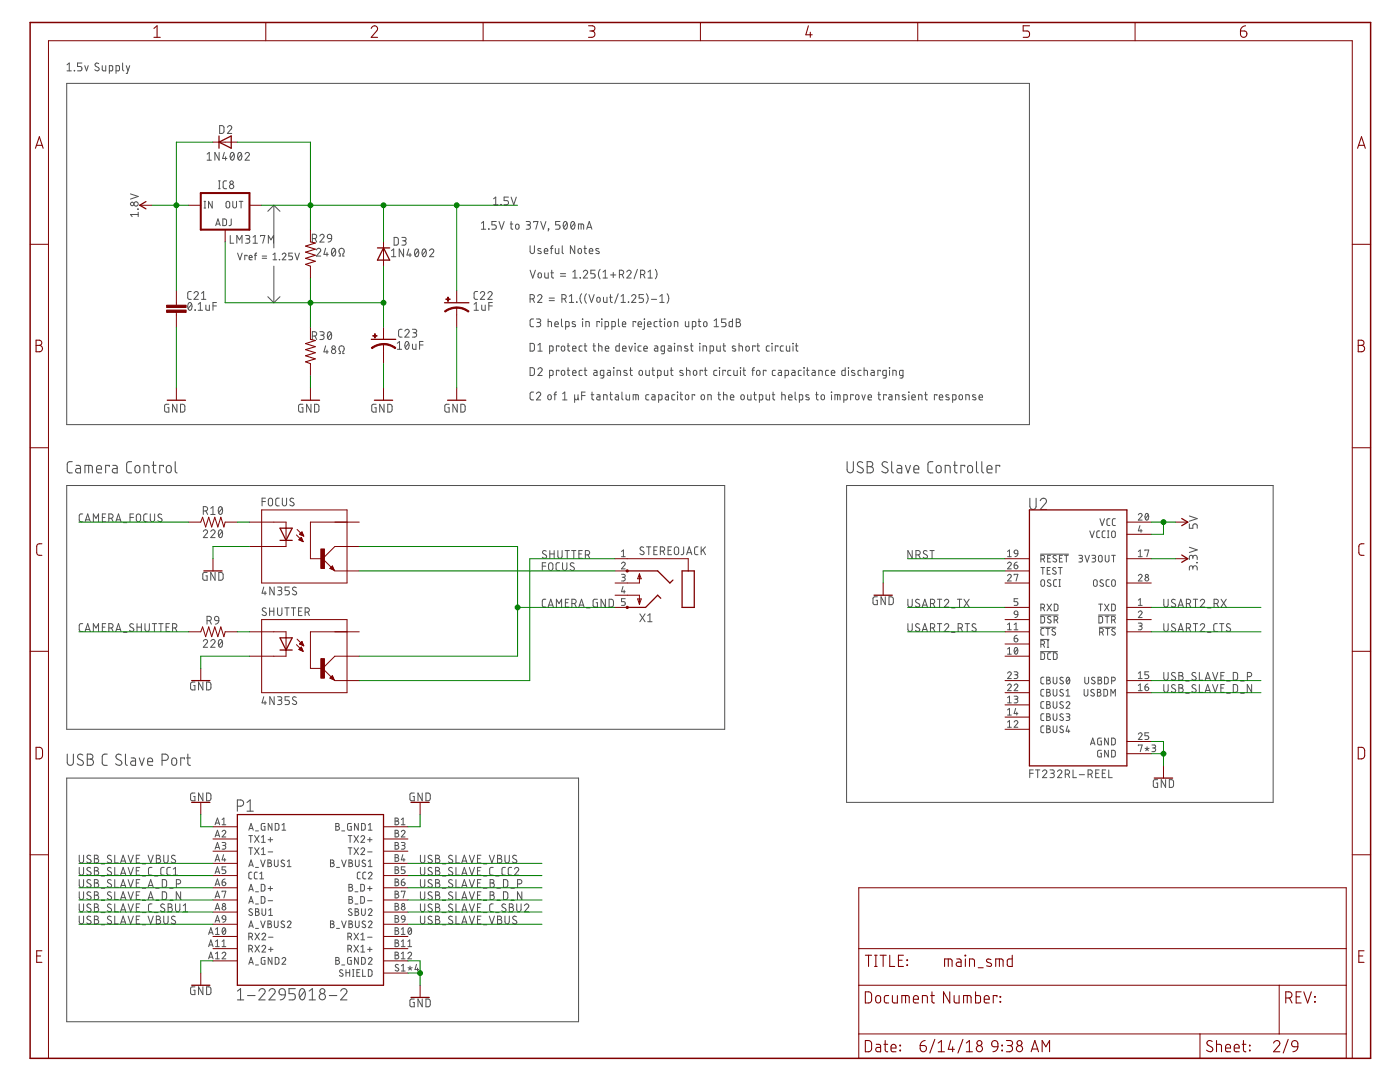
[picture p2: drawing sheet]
<svg xmlns="http://www.w3.org/2000/svg" width="279mm" height="216mm" viewBox="0 0 279 216" stroke-linecap="round" stroke-linejoin="round" font-family="sans-serif">
<g fill="none" stroke="#505050" stroke-width=".2">
<path d="M13.3 16.6h192.1v68.1h-192.1zM13.4 12.9l.4-.3v1.5M13.4 14.1h.8M14.8 14.1h.1zM16.3 12.6h-.8v.7h.5a.44 .44 0 0 1 .4 .4 .44 .44 0 0 1-.4 .4h-.5M16.9 13.1l.4 1 .3-1M19.7 12.7l-.5-.1-.2 .3 .1 .3 .5 .3a.39 .39 0 0 1 .1 .6 .39 .39 0 0 1-.6-.1l-.2-.1M20.4 13.1v.9l.3 .1h.4v-1M21.8 14.1h.6l.1-.7-.1-.3h-.6v1.5M23.2 14.1h.4l.2-.1-.1-.9h-.5v1.5M24.5 12.6v1.3l.2 .2M25.2 13.1l.3 1"/>
<path d="M25.9 13.1l-.5 1.5h-.2M26 38.7l1.6 .5-1.6 .5M41.3 30.8l.5-.4v1.6M41.3 32h.9M43.6 37.7h.3M43.6 36.1h.3M43.7 30.4v1.6l-.8-1.6v1.6M43.8 36.1v1.6M43.8 25.1h.6l.3 .2v1.1l-.3 .2h-.6zM44.8 30.4l-.4 1.2h.9M45 31.3v.7M45.2 36.1h-.5l-.2 .3 .1 1 .1 .2 .5 .1"/>
<path d="M45.4 25.4a.43 .43 0 0 1 .6-.3 .43 .43 0 0 1 .1 .7l-.7 .8h.8M46.1 30.5l.3-.1a.92 .92 0 0 1 0 1.6 .96 .96 0 0 1-.3-1.5zM46.7 30.8l-.7 .8M47.6 30.5l.2-.1a.89 .89 0 0 1 0 1.6 1 1 0 0 1-.2-1.5zM48.2 30.8l-.7 .8M48.9 30.8a.42 .42 0 0 1 .6-.4 .42 .42 0 0 1 .1 .7l-.7 .9h.9M98.5 39.7l.4-.4v1.6M101.5 39.3h-.9v.7h.5a.43 .43 0 0 1 .4 .4 .43 .43 0 0 1-.4 .5h-.5M102 39.3l.5 1.6 .5-1.6M27.5 41.7l.1 .1zM27.6 42.8h-1.6l.4 .4M27.6 42.4v.8"/>
<path d="M38.2 58.2h-.5l-.2 .3v1l.2 .2h.5M38.7 58.5a.43 .43 0 0 1 .6-.3 .43 .43 0 0 1 .2 .7l-.8 .8h.9M40.2 59.7h.9M40.2 58.5l.4-.3v1.5M40.7 41.5h.3M40.7 40.2h.3M40.9 40.2v1.3M42.4 40.2v1.3l-.8-1.3v1.3M43.1 45l.4-1.3 .4 1.3M43.2 44.7h.6M44.5 43.7h.4l.3 .2v.9l-.2 .2h-.5zM45.2 40.3l.4-.1 .2 .2v.7a.37 .37 0 0 1-.3 .4 .37 .37 0 0 1-.4-.4z"/>
<path d="M46 47v1.5h.7M46.1 43.7v1.2l-.4 .1M46.5 40.2v.9a.37 .37 0 0 0 .3 .4 .37 .37 0 0 0 .4-.4v-.9M47.3 48.5v-1.5l.5 .9 .5-.9v1.5M47.4 50.5l.5 1.3 .4-1.3M47.7 40.2h.8M48.1 40.2v1.3M49 47h.7l.1 .3-.1 .3-.5 .1M49.3 51.1v-.2h-.4v.9M49.4 47.7a.43 .43 0 0 1 .5 .4 .43 .43 0 0 1-.5 .4h-.4M49.7 51.4h.6a.31 .31 0 0 0-.2-.4 .31 .31 0 0 0-.4 .2v.5l.6 .1M50.5 47.3l.4-.3v1.5"/>
<path d="M50.5 48.5h.9M50.8 50.9h.4M51.2 50.5l-.3 .1v1.2M52 47.2v-.2h.9l-.5 1.5M52.3 51.5h.9M52.3 51.1h.9M53.4 59.2l1.3 1.2M53.6 48.5v-1.5l.5 .9 .5-.9v1.5M54.5 51.8h.7M54.5 50.8l.4-.3v1.3M54.7 41v8.5M54.7 53.1v7.3"/>
<path d="M54.7 41l1.2 1.2M54.7 41l-1.3 1.2M55.7 51.8h.1zM55.9 59.2l-1.2 1.2M56.3 50.8a.37 .37 0 0 1 .5-.3 .37 .37 0 0 1 .2 .6l-.7 .7h.8M58.4 50.5h-.8v.6h.5a.38 .38 0 0 1 .3 .4 .38 .38 0 0 1-.3 .3h-.5M58.9 50.5l.4 1.3 .5-1.3M62.3 47.6h.5a.43 .43 0 0 0 .4-.4 .43 .43 0 0 0-.4-.5h-.5v1.6M62.9 47.6l.3 .7M63.1 49.9a.43 .43 0 0 1 .6-.3 .43 .43 0 0 1 .2 .6l-.8 .9h.9M63.8 47.1a.42 .42 0 0 1 .6-.3 .42 .42 0 0 1 .2 .6l-.8 .9h.9M65 49.5l-.4 1.3h.9"/>
<path d="M65.3 50.4v.7M65.4 46.9l.4-.2 .3 .2 .1 .7-.8-.1-.1-.3zM66.2 47.6l-.3 .6-.4 .1M66.3 49.6l.3-.1a.91 .91 0 0 1 0 1.6 .97 .97 0 0 1-.3-1.5zM66.9 49.9l-.7 .9M67.6 51.1h.3v-.4a.6 .6 0 0 1-.2-.9 .6 .6 0 0 1 .9 0 .6 .6 0 0 1-.2 .9v.4h.3M78.1 50l.5-.3v1.5M78.1 51.2h.9M78.7 47.4h.5l.3 .2v1.1l-.3 .2h-.5zM80.2 47.4h.7l.1 .2-.1 .4h-.5M80.5 49.7v1.5l-.8-1.5v1.5M80.6 48a.43 .43 0 0 1 .4 .5 .43 .43 0 0 1-.4 .4h-.4"/>
<path d="M81.6 49.7l-.4 1.2h.9M81.8 50.5v.7M82.9 49.8l.3-.1a.92 .92 0 0 1 0 1.5 .98 .98 0 0 1-.3-1.4zM83.5 50l-.7 .9M84.4 49.8l.2-.1a.89 .89 0 0 1 0 1.5 .96 .96 0 0 1-.2-1.4zM85 50l-.7 .9M85.7 50a.42 .42 0 0 1 .6-.3 .42 .42 0 0 1 .1 .7l-.7 .8h.9M95.3 58.2h-.5l-.2 .3v1l.2 .2h.5M95.9 58.5a.43 .43 0 0 1 .6-.3 .43 .43 0 0 1 .1 .7l-.7 .8h.8M96.1 44.5l.4-.3v1.5M96.1 45.7h.8M97.4 58.5a.42 .42 0 0 1 .6-.3 .42 .42 0 0 1 .1 .7l-.7 .8h.8"/>
<path d="M97.5 45.7h.1zM98.5 40.9h.9M99 44.2h-.8v.7h.5a.44 .44 0 0 1 .3 .4 .44 .44 0 0 1-.3 .4h-.5M99.6 44.2l.5 1.5 .5-1.5M99.9 40.8l.1 .1zM101.8 44.7h.5M102 44.2v1.4l.3 .1M103 44.8l.3-.1 .2 .2 .1 .5-.3 .3-.4-.1zM105 44.2h.7l.2 .2-.2 .5h-.5M105.4 44.9a.43 .43 0 0 1 .5 .4 .43 .43 0 0 1-.5 .4h-.4M105.8 49v1.2a.43 .43 0 0 0 .4 .4 .43 .43 0 0 0 .5-.4v-1.2M105.8 59.6h.4a.43 .43 0 0 0 .5-.4 .43 .43 0 0 0-.5-.4h-.4v1.5"/>
<path d="M105.8 53.9l.5 1.6 .5-1.6M106.3 59.6l.4 .7M106.5 44.4v-.2h.9l-.5 1.5M107.3 59.1a.43 .43 0 0 1 .6-.3 .43 .43 0 0 1 .1 .7l-.7 .8h.9M107.5 54.5l.3-.1 .2 .2v.7l-.2 .2-.4-.2zM107.9 44.2l.5 1.5 .5-1.5M107.9 49.7l-.4-.1-.2 .2 .7 .4v.3l-.2 .1-.5-.1M108.6 50.1h.7a.37 .37 0 0 0-.2-.5 .37 .37 0 0 0-.5 .3l.1 .6 .6 .1M108.7 54.4v.9l.3 .2h.4v-1.1M109.4 45.7h.1zM109.5 45.7l-.1 .4M109.6 60h1"/>
<path d="M109.6 59.5h1M109.8 49.6h.6M109.9 54.4h.6M110.1 53.9v1.3l.4 .3M110.4 49l-.4 .2v1.4M110.8 49.6v.8l.3 .2h.4v-1M111.8 44.2h-.9v.7h.5a.44 .44 0 0 1 .4 .4 .44 .44 0 0 1-.4 .4h-.5M111.8 55.1h1.1M111.8 54.6h1.1M112.1 59.6h.5a.43 .43 0 0 0 .4-.4 .43 .43 0 0 0-.4-.4h-.5v1.5M112.2 49v1.4l.3 .2M112.6 44.3l.2-.1a.92 .92 0 0 1 0 1.5 .96 .96 0 0 1-.2-1.4z"/>
<path d="M112.6 59.6l.4 .7M113.2 44.5l-.7 .9M113.6 59.1l.5-.3v1.5M114.1 44.3l.2-.1a.92 .92 0 0 1 0 1.5 .96 .96 0 0 1-.2-1.4zM114.3 55.5h.9M114.3 54.3l.4-.4v1.6M114.7 44.5l-.7 .9M114.7 49v1.6l-.9-1.6v1.6M115.4 49.8l.2-.2 .4 .2 .1 .5-.3 .3-.4-.2zM115.4 45.7v-1l1 .1 .1 .9M115.8 55.4v.1zM116 44.7v1"/>
<path d="M116.1 58.6a1.51 1.51 0 0 0 0 1.9M116.4 54.3a.42 .42 0 0 1 .6-.4 .42 .42 0 0 1 .2 .7l-.8 .9h.9M116.5 49.6h.6M116.7 49v1.4l.4 .2M117 58.6a1.51 1.51 0 0 0 0 1.9M117.1 45.7l.5-1.5 .5 1.5M117.2 45.4h.8M117.5 58.8l.5 1.5 .6-1.5M117.6 50.1h.7a.37 .37 0 0 0-.2-.5 .37 .37 0 0 0-.5 .3l.1 .6 .6 .1M118.8 53.9h-.9v.7h.5a.44 .44 0 0 1 .4 .4 .44 .44 0 0 1-.4 .5h-.5M119.2 59.4l.3-.1 .3 .2v.6l-.3 .2-.4-.2zM119.5 49.7l-.4-.1-.2 .2 .7 .4v.3l-.2 .1-.5-.1"/>
<path d="M119.8 53.7a1.51 1.51 0 0 0 0 1.9M120.4 54.3l.4-.4v1.6M120.4 55.5h.8M120.4 59.3l.1 .9 .2 .1h.4v-1M121.7 59.3h.5M121.8 58.8l.1 1.4 .3 .1M121.9 54.9h1M122.4 54.4v1M123.4 58.6l-.7 1.9M123.6 54.8h.4a.43 .43 0 0 0 .5-.5 .43 .43 0 0 0-.5-.4h-.4v1.6M124 59.1l.4-.3v1.5M124.1 54.8l.4 .7"/>
<path d="M125.1 54.3a.42 .42 0 0 1 .6-.4 .42 .42 0 0 1 .1 .7l-.7 .9h.9M126 59.1a.43 .43 0 0 1 .7-.3 .43 .43 0 0 1 .1 .7l-.8 .8h.9M127.2 53.7l-.7 1.9M127.8 54.8h.5a.43 .43 0 0 0 .4-.5 .43 .43 0 0 0-.4-.4h-.5v1.6M128.4 54.8l.3 .7M128.4 58.8h-.8v.7h.5a.44 .44 0 0 1 .3 .4 .44 .44 0 0 1-.3 .4h-.5M129 58.6a1.44 1.44 0 0 1 0 1.9M129.3 55.5h.9M129.3 54.3l.5-.4v1.6M130 59.7h1M130.8 53.7a1.51 1.51 0 0 1 0 1.9M131.7 59.1l.4-.3v1.5"/>
<path d="M133.1 58.6a1.51 1.51 0 0 1 0 1.9M37.7 60.5l.2-.1a.89 .89 0 0 1 0 1.5 .96 .96 0 0 1-.2-1.4zM38.2 60.7l-.7 .9M38.9 61.8l.1 .1zM39.6 61.9h.8M39.6 60.7l.4-.3v1.5M41.1 60.9v.9l.3 .1h.4v-1M42.5 61h.7M43.2 60.4h-.7v1.5M62.3 67.1h.5a.43 .43 0 0 0 .4-.5 .43 .43 0 0 0-.4-.4h-.5v1.6M62.9 67.1l.3 .7M63.8 66.2h.7l.2 .3-.2 .4h-.5"/>
<path d="M64.3 66.9a.43 .43 0 0 1 .4 .4 .43 .43 0 0 1-.4 .5h-.5M65 69l-.4 1.2h.9M65.3 69.8v.7M65.5 66.3l.3-.1a.94 .94 0 0 1 0 1.6 .97 .97 0 0 1-.3-1.5zM66.1 66.5l-.7 .9M67.6 70.5h.3v-.4a.59 .59 0 0 1-.2-.9 .59 .59 0 0 1 .9 0 .59 .59 0 0 1-.2 .9v.4h.3M79.3 68.5l.4-.4v1.6M79.3 69.7h.9M80.2 65.7h-.4l-.3 .4 .1 1 .2 .1 .4 .1M80.8 66.1a.43 .43 0 0 1 .6-.4 .43 .43 0 0 1 .1 .7l-.7 .9h.9M81 68.2l.2-.1a.91 .91 0 0 1 0 1.6 .97 .97 0 0 1-.2-1.5zM81.6 68.5l-.7 .9"/>
<path d="M82.3 65.7h.7l.2 .3-.2 .4h-.5M82.3 68.7v.8l.3 .2h.4v-1M82.7 66.4a.43 .43 0 0 1 .5 .4 .43 .43 0 0 1-.5 .5h-.4M83.7 68.8h.7M84.4 68.1h-.7v1.6M94.6 61.9h.9M94.6 60.7l.4-.3v1.5M96.1 60.9l.1 .9 .2 .1h.4v-1M97.6 61h.7M98.3 60.4h-.7v1.5M105.8 68.5h.6l.2 .3v1l-.2 .2-.6 .1zM105.8 73.4h.6l.2 .2v1.1l-.2 .2h-.6z"/>
<path d="M106.5 63.6l-.5 .1-.2 .3 .1 1.1 .6 .1M106.5 78.2l-.5 .1-.2 .3v1l.4 .2h.3M107.1 63.6l.6 .1 .2 .2-.2 .4h-.5M107.1 78.6a.42 .42 0 0 1 .6-.3 .42 .42 0 0 1 .1 .6l-.7 .9h.8M107.4 73.7a.42 .42 0 0 1 .6-.3 .42 .42 0 0 1 .1 .7l-.7 .8h.8M107.4 70.1h.8M107.4 68.9l.4-.4v1.6M107.5 64.3a.42 .42 0 0 1 .4 .5 .42 .42 0 0 1-.4 .4h-.4M109.4 64.2l.6 .1 .1 .9M109.4 63.6v1.6M109.5 78.8h.2l.3 .2v.4l-.3 .4-.3-.2-.1-.5zM109.7 70.1l.7-.2-.1-.8-.6-.1v1.6"/>
<path d="M109.7 74.9h.5l.2-.1-.1-.9h-.6v1.5M110.6 78.8h.5M110.7 64.7h.7a.37 .37 0 0 0-.2-.5 .37 .37 0 0 0-.5 .3l.1 .6 .6 .1M111.1 78.2l-.4 .3v1.3M111.5 69.2v-.2h-.5v1.1M111.5 74.1v-.2h-.5v1M112.1 63.6v1.3l.2 .3M112.1 69.2l.2-.2 .4 .2-.1 .8-.3 .1-.2-.2zM112.2 74l.2-.1 .3 .2v.6l-.3 .2-.3-.2-.1-.5zM112.3 78.6l.4-.4v1.6M112.3 79.8h.9M112.9 65.2l.7-.2-.1-.8h-.6v1.5"/>
<path d="M113.2 69h.5M113.2 73.9h.5M113.4 68.5v1.4l.3 .2M113.4 73.4v1.3l.3 .2M113.6 60.3h.9M114.3 69.6h.7a.36 .36 0 0 0-.3-.5 .36 .36 0 0 0-.4 .3v.6l.7 .1M114.3 74.4h.7a.36 .36 0 0 0-.3-.5 .36 .36 0 0 0-.4 .3v.6l.7 .1M114.7 79.4l.2 .4 .3-.1 .2-.3M114.7 78.8v1.5M114.8 64.2h-.4l-.2 .2 .6 .4 .1 .3h-.7M115.1 60.2v.1zM115.4 78.8v.8l.1 .2"/>
<path d="M116.1 78.9h.7M116.2 69h-.5l-.1 .3v.7l.6 .1M116.2 73.9h-.5l-.1 .2v.7l.6 .1M116.2 63.6l.1 .1zM116.3 64.2v1M116.6 69h.5M116.6 73.9h.5M116.8 68.5v1.4l.3 .2M116.8 73.4v1.3l.3 .2M116.8 78.2h-.7v1.6M116.9 65.2v-1l.7 .1v.9M118 78.8h.5"/>
<path d="M118.2 78.2v1.4l.3 .2M118.3 69h.6M118.5 68.5v1.4l.4 .2M118.5 73.9l.6 .1v.9l-.6-.1v-.3l.1-.1 .5-.1M119.1 78.8h.5l.1 .2v.8h-.5l-.1-.2v-.3l.6-.1M119.5 69l.6 .2v.9M119.5 68.5v1.6M119.6 64.3v-.1h-.5v1M120.1 63.6v.1zM120.1 64.2v1M120.5 79.8v-1l.6 .1 .1 .9M120.5 74.9l-.6-.1v-.8l.6-.1v1.4l-.6 .1"/>
<path d="M120.8 65.2l.6-.1 .1-.7-.2-.2h-.5v1.5M120.8 69.6h.7a.37 .37 0 0 0-.2-.5 .37 .37 0 0 0-.5 .3l.1 .6 .6 .1M121.2 73.9l.6 .1v.9l-.6-.1v-.4l.6-.1M121.7 78.8h.5M121.9 78.2v1.4l.3 .2M122.1 65.2l.7-.2-.1-.8h-.6v1.5M122.4 73.4h.1zM122.5 73.9v1M122.8 78.8h.5l.1 .2v.8h-.5l-.2-.2 .1-.3 .6-.1M123.1 74.9v-1l.7 .1v.9M123.4 63.6v1.3l.3 .3M123.6 68.5v1.6l-.6-.1-.1-.8 .2-.2h.5"/>
<path d="M124 60.3h.8M124.1 78.2v1.3l.3 .3M124.2 64.7h.7a.36 .36 0 0 0-.3-.5 .36 .36 0 0 0-.4 .3l.1 .6 .6 .1M124.2 69.6h.7a.37 .37 0 0 0-.2-.5 .37 .37 0 0 0-.5 .3l.1 .6 .6 .1M124.9 78.8l.1 .8 .2 .2h.4v-1M125.1 74l-.5-.1-.1 .2 .7 .5v.2l-.2 .1-.5-.1M125.4 60.2l.1 .1zM125.5 69l.3 1.1 .4-1.1M125.7 73.9h.5M125.8 73.4v1.3l.4 .2M126.4 79.8v-1h.9l.1 1M126.7 68.5l.1 .1z"/>
<path d="M126.7 69v1.1M126.9 64.3v-.1h-.6v1M126.9 78.8v1M127.3 64.7h.7a.37 .37 0 0 0-.2-.5 .37 .37 0 0 0-.5 .3l.1 .6 .6 .1M127.7 74l.3-.1 .2 .2v.6l-.2 .2-.4-.2-.1-.5zM128 69h-.5l-.2 .3 .1 .7 .6 .1M128.5 69.6h.7a.37 .37 0 0 0-.3-.5 .37 .37 0 0 0-.4 .3l.1 .6 .6 .1M128.6 63.6l.1 .1zM128.6 64.2v1.3l-.3 .2M128.9 73.9v.8l.2 .2h.5v-1M129.2 64.7h.7a.36 .36 0 0 0-.2-.5 .36 .36 0 0 0-.5 .3l.1 .6 .6 .1M129.5 78.8h-.4l-.2 .2 .1 .7 .5 .1"/>
<path d="M130.1 78.8h.5l.1 .2v.8h-.5l-.2-.2 .1-.3 .6-.1M130.1 73.9h.5M130.3 73.4v1.3l.3 .2M130.7 69h.4l.2 .3v.8l-.6-.1-.1-.2v-.2l.7-.1M131.1 64.2h-.4l-.2 .2 .1 .7 .5 .1M131.2 74.9h.6l.1-.1-.1-.9h-.6v1.5M131.4 79.8h.6l.1-.2-.1-.8h-.6v1.5M131.6 64.2h.5M131.7 60.3h.8M131.7 63.6l.1 1.4 .3 .2M132.6 73.9v.9l.2 .1h.5v-1M132.6 63.6l.1 .1z"/>
<path d="M132.6 70.1l-.7-.2v-.7l.2-.2h.5v1.3l-.1 .2-.5 .1M132.6 64.2v1M132.8 78.8h.5l.1 .2v.8h-.5l-.2-.2 .1-.3 .6-.1M133.3 64.2h.3l.3 .2v.5l-.3 .3-.3-.2zM133.3 69h.5l.2 .3v.8l-.6-.1-.1-.4 .7-.1M133.8 73.9h.5M134 73.4v1.3l.3 .2M134.6 65.2v-1l.6 .1 .1 .9M134.6 68.5l.1 .1zM134.6 69v1.1M134.7 78.8h-.5l-.1 .2 .1 .7 .5 .1M135.2 78.2l.1 .1z"/>
<path d="M135.2 78.8v1M135.3 70.1v-1.1l.6 .2 .1 .9M135.7 78.8h.5M135.9 78.2v1.4l.3 .2M136.3 74l-.5-.1-.1 .2 .6 .5 .1 .2-.3 .1-.4-.1M136.8 64.2v.8l.2 .2h.5v-1M136.9 78.8h.3l.2 .2v.6l-.2 .2-.4-.2zM137 73.9l.7 .1v.9M137 73.4v1.5M137.2 69.1l-.4-.1-.2 .3 .7 .4v.2l-.2 .2-.5-.1M137.8 69h.5M138 68.5v1.4l.3 .2"/>
<path d="M138.2 65.2l.7-.2-.2-.8h-.5v1.5M138.5 74l.3-.1 .2 .2 .1 .5-.3 .3-.4-.2zM138.6 78.9v-.1h-.5v1M139.3 64.2h.6M139.5 63.6v1.4l.4 .2M139.6 68.5l.1 .1zM139.7 69v1.1M140 78.8h.3l.3 .2v.4l-.3 .4-.3-.2zM140.2 74.1v-.2h-.5v1M140.3 70.1v-1.1l.7 .2v.9M140.5 64.2h.3l.3 .2v.6l-.3 .2-.4-.2zM140.6 73.9h.5"/>
<path d="M140.8 73.4v1.3l.3 .2M141.3 79.8v-1l.6 .1v.9M141.7 70.1l.7-.2-.1-.8-.6-.1v1.6M142.5 65.2h.9M142.5 64l.5-.4v1.6M143 69l.1 .9 .2 .2h.4v-1.1M143.1 73.9h-.5l-.1 .2v.7l.6 .1M143.3 78.8h.5M143.4 78.2l.1 1.4 .3 .2M143.6 73.4h.1M143.6 73.9v1M144.3 69h.5"/>
<path d="M144.4 78.8l.7 .1v.9M144.4 78.2v1.6M144.4 68.5l.1 1.4 .3 .2M144.8 74.1v-.2h-.5v1M144.9 63.6h-.9v.7h.5a.43 .43 0 0 1 .4 .5 .43 .43 0 0 1-.4 .4h-.5M145.8 79.3h.7a.37 .37 0 0 0-.3-.5 .37 .37 0 0 0-.4 .3v.6l.7 .1M145.9 73.9h-.5l-.2 .2 .1 .7 .6 .1M146.2 63.6v1.6l-.6-.1v-.9h.6M146.5 73.9v.8l.2 .2h.4v-1M146.7 69.1l-.3-.1-.3 .3 .7 .4v.2l-.2 .2-.4-.1M146.9 63.6l.7 .2 .1 .3-.3 .2a.42 .42 0 0 1 .4 .5 .42 .42 0 0 1-.4 .4h-.5zM146.9 64.3h.5"/>
<path d="M147.5 69l.6 .2 .1 .9M147.5 68.5v1.6M147.7 73.4h.1zM147.8 73.9v1M148 78.8h.3l.2 .2v.4l-.2 .4-.4-.2zM148.3 73.9h.5M148.4 73.4v1.3l.4 .2M149 69.1l.3-.1 .2 .2v.5l-.2 .4-.4-.2zM149.2 78.8v.8l.3 .2h.4v-1M150.1 73.9h.5M150.4 78.8h.5M150.6 73.4h-.3l-.1 .2v1.3"/>
<path d="M150.6 78.2v1.4l.3 .2M150.7 69.2v-.2h-.5v1.1M151.1 69h.5M151.1 74l.3-.1 .2 .2 .1 .5-.3 .3-.4-.2zM151.2 68.5l.1 1.4 .3 .2M151.6 79.8l.6-.1v-.7l-.1-.2h-.5v1.5M152.9 74.1v-.2h-.6v1M152.9 78.8v.8l.2 .2h.5v-1M153.5 69h-.4l-.2 .3 .1 .7 .5 .1M154 68.5l.1 .1zM154.1 69v1.1M154.1 78.8h.5"/>
<path d="M154.3 78.2v1.4l.3 .2M154.7 73.9h-.4l-.2 .2 .1 .7 .5 .1M155.3 69.2v-.2h-.6v1.1M155.4 73.9l.5 .1 .1 .9-.7-.1v-.4l.7-.1M156 78.8l.7 .1v.9M156 78.2v1.6M156.3 69h-.4l-.2 .3 .1 .7 .5 .1M156.7 74.9h.5l.2-.1-.2-.9h-.5v1.5M156.9 69l.1 .9 .2 .2h.4v-1.1M157.4 79.3h.7a.37 .37 0 0 0-.3-.5 .37 .37 0 0 0-.4 .3l.1 .6 .6 .1M158.1 73.9l.5 .1 .1 .9-.7-.1v-.4l.7-.1M158.2 68.5l.1 .1z"/>
<path d="M158.3 69v1.1M158.7 78.2v1.3l.3 .3M158.7 69h.6M158.9 68.5v1.4l.4 .2M159.5 79.8l.6-.1 .1-.7-.1-.2h-.6v1.5M159.9 73.9h-.4l-.2 .2 .1 .7 .5 .1M160.4 73.4h.1zM160.5 73.9v1M160.9 73.9h.6M161.1 73.4v1.3l.4 .2M161.4 78.8h-.5l-.1 .2 .7 .4v.3l-.2 .1-.5-.1M162.1 73.9l.5 .1 .1 .9-.6-.1v-.4l.6-.1"/>
<path d="M162.8 78.8h.5M163 78.2v1.4l.3 .2M163.4 74.9v-1l.7 .1v.9M164 78.8h.3l.2 .2v.6l-.2 .2-.4-.2v-.5zM165.4 73.9h-.5l-.1 .2v.7l.6 .1M165.9 74.4h.7a.37 .37 0 0 0-.2-.5 .37 .37 0 0 0-.5 .3l.1 .6 .6 .1M165.9 78.2l.1 .1zM165.9 78.8v1M166.6 79.8v-1h1l.1 1M167.2 78.8v1M168.4 79.8h.5l.2-.2-.1-.8h-.6v1.5M168.7 73.4v1.5h-.6l-.1-.2 .1-.7 .6-.1"/>
<path d="M169.3 73.4h.1zM169.3 73.9v1M170.3 78.9v-.1h-.5v1M170.5 74l-.5-.1-.1 .2 .7 .5v.2l-.2 .1-.5-.1M170.9 78.8h.3l.2 .2v.6l-.2 .2-.4-.2zM171.9 73.9h-.5l-.2 .2 .1 .7 .6 .1M172 78.8l.3 1 .4-1M172.4 73.9l.7 .1v.9M172.4 73.4v1.5M173.2 79.3h.7a.36 .36 0 0 0-.2-.5 .36 .36 0 0 0-.5 .3l.1 .6 .6 .1M173.9 73.9l.6 .1v.9l-.7-.1v-.3l.1-.1 .6-.1M175.2 78.8h.5"/>
<path d="M175.4 78.2v1.4l.3 .2M175.7 74.1v-.2h-.5v1M176.9 74.9h-.5l-.2-.1 .1-.8 .6-.1-.1 1.4-.5 .1M176.9 78.9v-.1h-.6v1M177.4 78.8h.5l.1 .2v.8h-.5l-.2-.2 .1-.3 .6-.1M177.5 73.4h.1zM177.5 73.9v1M178.2 74.9v-1l.6 .1 .1 .9M178.7 79.8v-1l.7 .1v.9M180.2 74.9h-.4l-.3-.1 .1-.8 .6-.1v1.4l-.6 .1M180.7 78.8h-.5l-.1 .2 .6 .4v.3l-.1 .1-.5-.1M181.3 78.2l.1 .1z"/>
<path d="M181.4 78.8v1M182 79.3h.7a.37 .37 0 0 0-.3-.5 .37 .37 0 0 0-.4 .3l.1 .6 .6 .1M183.3 79.8v-1l.7 .1v.9M184.5 78.8h.6M184.7 78.2v1.4l.4 .2M187 78.9v-.1h-.5v1M187.5 79.3h.7a.37 .37 0 0 0-.3-.5 .37 .37 0 0 0-.4 .3v.6l.7 .1M189.4 78.8h-.6l-.1 .2 .7 .4v.3l-.2 .1-.4-.1M190.1 79.8l.6-.1 .1-.7-.1-.2h-.6v1.5M191.5 78.8h.3l.3 .2v.6l-.3 .2-.4-.2v-.5zM192.7 79.8v-1l.7 .1v.9M194.7 78.8h-.5l-.1 .2 .7 .4v.3l-.2 .1-.5-.1"/>
<path d="M195.4 79.3h.7a.37 .37 0 0 0-.3-.5 .37 .37 0 0 0-.4 .3l.1 .6 .6 .1M13.3 96.9h131.3v48.6h-131.3zM33.7 80.7h-.6l-.2 .2v1.2l.8 .1v-.8h-.3M35.3 80.7v1.5l-.9-1.5v1.5M36 80.7h.6l.3 .2v1.1l-.3 .2h-.6zM53 99.4h-.7v1.5M53.7 99.5l.4-.1 .3 .3v.8a.42 .42 0 0 1-.4 .4 .42 .42 0 0 1-.4-.4zM55.7 99.4h-.5l-.2 .3 .1 1 .1 .2h.5M56.3 99.4v1.1a.42 .42 0 0 0 .5 .4 .42 .42 0 0 0 .4-.4v-1.1M58.6 99.5a.39 .39 0 0 0-.6-.1 .39 .39 0 0 0 0 .6l.5 .3a.36 .36 0 0 1 .1 .5 .36 .36 0 0 1-.4 .1l-.4-.2M60.5 80.7h-.7l-.2 .2 .1 1.2 .8 .1v-.8h-.3M62.1 80.7v1.5l-.9-1.5v1.5"/>
<path d="M62.8 80.7h.6l.2 .2v1.1l-.2 .2h-.6zM75.1 80.7h-.7l-.2 .3 .1 1.1 .8 .1v-.8h-.3M76.6 80.7v1.5l-.8-1.5v1.5M77.4 80.7h.6l.2 .2 .1 .9-.3 .4h-.6zM89.6 80.7h-.6l-.2 .2v1l.2 .3h.6v-.8h-.2M91.2 80.7v1.5l-.8-1.5v1.5M92 80.7h.6l.2 .2v.9l-.2 .4h-.6zM169 96.9h85.1v63.2h-85.1zM16.5 102.6h-.5l-.2 .3 .1 1.1 .6 .1M17 104.1l.5-1.5 .5 1.5M17.1 103.7h.8M18.6 104.1v-1.5l.6 .8 .5-.8v1.5"/>
<path d="M20.4 103.3h.5M21.1 102.6h-.7v1.5h.7M21.7 103.4h.5a.43 .43 0 0 0 .4-.4 .43 .43 0 0 0-.4-.4h-.5v1.5M22.2 103.4l.4 .7M23.1 104.1l.5-1.5 .6 1.5M23.2 103.7h.8M24.6 104.3h.7M26 103.3h.6M26.6 102.6h-.6v1.5M27.3 102.7l.3-.1 .3 .1 .2 1a.43 .43 0 0 1-.5 .4 .43 .43 0 0 1-.4-.4zM29.4 102.6h-.5l-.2 .3 .1 1.1 .6 .1M30 102.6v1.1a.43 .43 0 0 0 .4 .4 .43 .43 0 0 0 .5-.4v-1.1"/>
<path d="M32.3 102.7l-.6-.1-.2 .3 .1 .2 .6 .4a.39 .39 0 0 1 0 .5 .39 .39 0 0 1-.6 0l-.1-.1M40.6 106.1a.42 .42 0 0 1 .6-.4 .42 .42 0 0 1 .1 .7l-.7 .9h.8M40.6 102h.4a.43 .43 0 0 0 .4-.5 .43 .43 0 0 0-.4-.4h-.4v1.6M41.1 102l.3 .7M41.3 114.2h-.5l-.3 .2v1l.2 .4h.6v-.9h-.2M42.1 106.1a.43 .43 0 0 1 .6-.4 .43 .43 0 0 1 .1 .7l-.7 .9h.8M42.1 101.4l.4-.3v1.6M42.1 102.7h.8M42.9 114.2v1.6l-.8-1.6v1.6M43.7 114.2l.6 .1 .2 .2v.9l-.2 .3-.6 .1zM43.8 105.8l.2-.1a.91 .91 0 0 1 0 1.6 1.02 1.02 0 0 1-.2-1.5zM43.8 101.2l.2-.1a.91 .91 0 0 1 0 1.6 .99 .99 0 0 1-.2-1.5z"/>
<path d="M44.3 106.1l-.7 .8M44.3 101.4l-.7 .9M52.3 100.1h.7M52.6 117.1l-.3 1.3h.9M52.9 118v.7M54.7 117.1v1.6l-.9-1.6v1.6M55.4 117.1l.7 .1 .1 .2-.1 .4h-.5M55.8 117.8a.43 .43 0 0 1 .5 .5 .43 .43 0 0 1-.5 .4h-.4M57.7 117.1h-.8v.7h.5a.44 .44 0 0 1 .4 .5 .44 .44 0 0 1-.4 .4h-.5M59.1 117.3l-.4-.2-.3 .4 .1 .3 .5 .2a.39 .39 0 0 1 .1 .6 .39 .39 0 0 1-.6 0l-.2-.1M108.2 113h.7M108.9 119.6h-.5l-.2 .3 .1 1 .1 .2h.5"/>
<path d="M108.9 112.3h-.7v1.5M109 110a.4 .4 0 0 0-.5-.1 .4 .4 0 0 0-.1 .5l.5 .4a.39 .39 0 0 1 .1 .5 .39 .39 0 0 1-.6 0l-.2-.1M109.6 112.4l.3-.1 .3 .1 .1 1a.43 .43 0 0 1-.4 .4 .43 .43 0 0 1-.4-.4zM109.7 110.5h.9M109.7 109.9v1.5M110.6 109.9v1.5M111.3 109.9v1.1a.42 .42 0 0 0 .5 .4 .42 .42 0 0 0 .4-.4v-1.1M111.7 112.3l-.6 .1-.1 .2v1l.2 .2h.5M112.3 112.3v1.1a.43 .43 0 0 0 .4 .4 .43 .43 0 0 0 .4-.4v-1.1M112.8 109.9h.8M113.2 109.9v1.5M113.5 119.6h-.7v1.5h.7"/>
<path d="M114.1 109.9h.8M114.5 109.9v1.5M114.6 112.4l-.6-.1-.2 .3 .1 .3 .6 .3a.43 .43 0 0 1-.1 .7 .43 .43 0 0 1-.6-.3M115.5 110.5h.5M116.2 109.9h-.7v1.5h.7M116.8 110.7h.5a.43 .43 0 0 0 .4-.4 .43 .43 0 0 0-.4-.4h-.5v1.5M117.3 110.7l.4 .7M119.2 119.6h-.6l-.2 .2v1.1l.2 .2h.6v-.8h-.2M120.8 119.6v1.5l-.8-1.5v1.5M121.6 119.6h.6l.2 .2v.9l-.2 .4h-.6zM124 114.6h.5l.3 .2-.2 .4h-.4M124 112.5a.36 .36 0 0 1 .5-.3 .36 .36 0 0 1 .2 .6l-.7 .7h.8"/>
<path d="M124 111.1h.8M124 110l.4-.3v1.4M124.3 117l-.3 1.1h.8M124.4 115.2a.37 .37 0 0 1 .4 .4 .37 .37 0 0 1-.4 .3h-.4M124.6 117.8v.6M124.8 119.5h-.8v.6h.5a.38 .38 0 0 1 .3 .3 .38 .38 0 0 1-.3 .4h-.5M128.5 109.2l-.5-.1-.3 .4 .1 .2 .6 .3a.42 .42 0 0 1-.1 .7 .42 .42 0 0 1-.6-.2M129 109.1h.9M129.5 109.1v1.6M130.5 109.8h.5M131.2 109.1h-.7v1.6h.7M131.8 110h.4a.43 .43 0 0 0 .5-.5 .43 .43 0 0 0-.5-.4h-.4v1.6"/>
<path d="M132.3 110l.4 .7M133.3 109.8h.6M134 109.1h-.7v1.6h.7M134.7 109.2l.3-.1 .3 .1 .1 1a.43 .43 0 0 1-.4 .5 .43 .43 0 0 1-.4-.5zM136.4 109.1v1.4l-.5 .2M137 110.7l.5-1.6 .6 1.6M137.2 110.3h.7M139.3 109.1h-.5l-.2 .4v1l.2 .2h.5M139.9 109.1v1.6M140.3 109.7l.5 1M140.8 109.1l-.9 1M175.1 119.1h-.5l-.4 .2v1.1l.2 .2h.7v-.8h-.3"/>
<path d="M176.7 119.1v1.5l-.9-1.5v1.5M177.4 119.1h.6l.2 .3 .1 .8-.3 .4h-.6zM181.2 119.6v1.1a.43 .43 0 0 0 .4 .4 .43 .43 0 0 0 .5-.4v-1.1M182.1 109.9v1.5l-.9-1.5v1.5M182.8 110.7h.4a.43 .43 0 0 0 .5-.4 .43 .43 0 0 0-.5-.4h-.4v1.5M183.3 110.7l.4 .7M183.5 119.7l-.6-.1-.2 .3 .2 .3 .5 .3a.43 .43 0 0 1-.1 .7 .43 .43 0 0 1-.6-.3M185 110l-.5-.1-.2 .3 .1 .2 .5 .4a.36 .36 0 0 1 .2 .4 .36 .36 0 0 1-.5 .2l-.4-.2M185.6 109.9h.8M186 109.9v1.5M187.1 119.6h.8M187.5 119.6v1.5"/>
<path d="M188.5 119.9a.43 .43 0 0 1 .6-.3 .43 .43 0 0 1 .1 .7l-.7 .8h.8M191.1 119.6h.8M191.5 119.6v1.5M192.4 119.6l1 1.5M193.4 119.6l-1 1.5M201.1 112.5a.36 .36 0 0 1 .5-.3 .36 .36 0 0 1 .1 .6l-.6 .7h.7M201.1 114.9a.37 .37 0 0 1 .5-.3 .37 .37 0 0 1 .1 .6l-.6 .7h.7M201.1 111.1h.7M201.1 110l.4-.3v1.4M202.4 112.8h.4a.38 .38 0 0 1 .3 .4 .38 .38 0 0 1-.3 .3 .38 .38 0 0 1-.4-.4zM202.4 114.7v-.1h.7l-.3 1.3M202.5 109.9l.3-.2 .2 .2 .1 .6-.6-.1z"/>
<path d="M203 112.2l-.5 .2-.1 .4M203.1 110.5l-.1 .3-.5 .3M203.1 119.5h-.7v.6h.4a.38 .38 0 0 1 .3 .3 .38 .38 0 0 1-.3 .4h-.4M207.7 110.6h5.6M207.7 111.5h.4a.37 .37 0 0 0 .4-.3 .37 .37 0 0 0-.4-.4h-.4v1.3M207.7 113.2h.8M207.8 115.8l.3-.1 .3 .1 .1 .8a.37 .37 0 0 1-.4 .4 .37 .37 0 0 1-.4-.4zM208.1 113.2v1.4M208.2 111.5l.3 .6M209 113.8h.4M209.1 111.4h.4M209.6 113.2h-.6v1.4h.6"/>
<path d="M209.7 115.8l-.5-.1-.2 .3 .6 .5a.33 .33 0 0 1 0 .5 .33 .33 0 0 1-.5-.1l-.1-.1M209.7 110.8h-.6v1.3h.6M210.7 113.3a.33 .33 0 0 0-.5 0 .33 .33 0 0 0 0 .5l.5 .2a.33 .33 0 0 1 0 .5 .33 .33 0 0 1-.5 0l-.1-.1M210.8 110.9l-.4-.1-.2 .3 .5 .5a.37 .37 0 0 1 0 .6 .37 .37 0 0 1-.6-.2M210.9 115.7h-.5l-.1 .3v.8l.2 .2h.4M211.2 113.2h.8M211.3 117h.3M211.3 115.7h.3M211.4 111.4h.5M211.5 115.7v1.3M211.6 113.2v1.4M212 110.8h-.6v1.3h.6"/>
<path d="M212.4 110.8h.8M212.8 110.8v1.3M215.3 110.8h.6l.1 .2-.1 .4h-.4M215.7 111.4a.37 .37 0 0 1 .3 .4 .37 .37 0 0 1-.3 .3h-.4M216.5 110.8l.5 1.3 .4-1.3M217.5 105.9l.5 1.4 .4-1.4M217.9 110.8h.6l.2 .2-.2 .4h-.4M218.3 111.4a.37 .37 0 0 1 .4 .4 .37 .37 0 0 1-.4 .3h-.4M218.3 115.8l.3-.1 .3 .1 .1 .8a.37 .37 0 0 1-.4 .4 .37 .37 0 0 1-.4-.4zM219.4 110.9l.2-.1 .3 .1 .1 .9a.37 .37 0 0 1-.4 .3 .37 .37 0 0 1-.4-.3zM219.5 105.9l-.5 .1-.1 .2v.9l.2 .2h.4M219.5 103.5l.5 1.4 .4-1.4"/>
<path d="M220.2 115.8a.33 .33 0 0 0-.5-.1 .33 .33 0 0 0 0 .5l.4 .3a.33 .33 0 0 1 0 .5 .33 .33 0 0 1-.5-.1l-.1-.1M220.6 105.9l-.5 .1-.1 .2v.9l.6 .2M220.6 110.8v1a.37 .37 0 0 0 .3 .3 .37 .37 0 0 0 .4-.3v-1M221 107.3h.3M221 105.9h.3M221.2 105.9v1.4M221.4 115.7h-.5l-.2 .3 .1 .8 .1 .2h.5M221.5 103.5h-.4l-.2 .3v.9l.2 .1 .4 .1M221.8 110.8h.8M222 106l.2-.1 .3 .1 .1 .9a.37 .37 0 0 1-.4 .4 .37 .37 0 0 1-.4-.4zM222 115.8l.2-.1 .3 .1 .1 .8a.37 .37 0 0 1-.4 .4 .37 .37 0 0 1-.4-.4zM222.2 110.8v1.3"/>
<path d="M222.6 103.5h-.5l-.1 .3v.9l.2 .1 .4 .1M227.2 102.7a.37 .37 0 0 1 .5-.2 .37 .37 0 0 1 .1 .5l-.6 .8h.7M227.2 114.9a.37 .37 0 0 1 .5-.3 .37 .37 0 0 1 .1 .6l-.6 .7h.7M227.2 110l.4-.3v1.4M227.2 119.8l.4-.3v1.3M227.2 111.1h.7M227.5 104.9l-.3 1h.7M227.7 105.6v.6M228.5 109.9v-.2h.8l-.4 1.4M228.7 102.5h.1a.65 .65 0 0 1 .5 .4 .65 .65 0 0 1-.2 .7l-.1 .2a.65 .65 0 0 1-.6-.5 .65 .65 0 0 1 .2-.7zM229.2 102.7l-.6 .8M232.3 119.6v1.1a.43 .43 0 0 0 .4 .4 .43 .43 0 0 0 .4-.4v-1.1"/>
<path d="M234.5 119.7l-.5-.1-.2 .3 .2 .3 .4 .3a.42 .42 0 0 1 0 .7 .42 .42 0 0 1-.6-.3M237.4 104.5v.9h.7v-.5a.44 .44 0 0 1 .4-.4 .44 .44 0 0 1 .4 .4v.5M237.4 109.2l1.5 .5-1.5 .5M237.4 103l1.5 .5-1.5 .5M238.1 113.3a.43 .43 0 0 1 .4-.4 .43 .43 0 0 1 .4 .4v.4M238.1 113.6l-.1-.5-.4-.2-.2 .2v.6M238.1 111.2a.43 .43 0 0 1 .4-.4 .43 .43 0 0 1 .4 .4v.5M238.1 111.5l-.1-.5-.4-.2-.2 .2v.7M238.1 119.6h.9M238.6 119.6v1.5M238.8 112.2l.1 .1zM239.5 119.9a.43 .43 0 0 1 .6-.3 .43 .43 0 0 1 .2 .7l-.8 .8h.9"/>
<path d="M243.7 119.6l1 1.5M244.7 119.6l-1 1.5M16.5 124.4l-.5 .1-.2 .3 .1 1.1 .6 .1M17 126l.5-1.6 .5 1.6M17.1 125.6h.8M18.6 126v-1.6l.6 .9 .5-.9v1.6M20.4 125.1h.5M21.1 124.4h-.7v1.6h.7M21.7 125.3h.5a.43 .43 0 0 0 .4-.4 .43 .43 0 0 0-.4-.5h-.5v1.6M22.2 125.3l.4 .7M23.1 126l.5-1.6 .6 1.6M23.2 125.6h.8"/>
<path d="M24.6 126.2h.7M26.6 124.6a.39 .39 0 0 0-.6-.1 .39 .39 0 0 0 .1 .6l.4 .2a.39 .39 0 0 1 .1 .6 .39 .39 0 0 1-.6 0l-.2-.1M27.3 125.1h.9M27.3 124.4v1.6M28.2 124.4v1.6M28.9 124.4v1.2a.43 .43 0 0 0 .5 .4 .43 .43 0 0 0 .4-.4v-1.2M30.4 124.4h.9M30.8 124.4v1.6M31.7 124.4h.9M32.1 124.4v1.6M33.1 125.1h.6M33.8 124.4h-.7v1.6h.7"/>
<path d="M34.4 125.3h.5a.43 .43 0 0 0 .4-.4 .43 .43 0 0 0-.4-.5h-.5v1.6M35 125.3l.3 .7M38.9 136.1h-.5l-.3 .2-.1 1 .2 .3 .7 .1v-.9h-.2M40.5 136.1v1.6l-.9-1.6v1.6M40.6 128a.42 .42 0 0 1 .6-.4 .42 .42 0 0 1 .1 .7l-.7 .9h.8M41.2 136.1h.6l.3 .3v.8l-.3 .4-.6 .1zM41.3 123.8h.5a.43 .43 0 0 0 .4-.4 .43 .43 0 0 0-.4-.4h-.5v1.5M41.8 123.8l.4 .7M42.1 128a.43 .43 0 0 1 .6-.4 .43 .43 0 0 1 .1 .7l-.7 .9h.8M42.9 123.1l.3-.1 .3 .1 .2 .7-.8-.1zM43.7 123.8l-.2 .4-.5 .3M43.8 127.7l.2-.1a.91 .91 0 0 1 0 1.6 1.02 1.02 0 0 1-.2-1.5z"/>
<path d="M44.3 128l-.7 .8M52.6 139l-.3 1.3h.9M52.9 139.9v.7M53.1 121.4l-.5-.1-.3 .3 .1 .3 .6 .3a.39 .39 0 0 1 0 .6 .39 .39 0 0 1-.5-.1l-.2-.1M53.8 121.3v1.5M53.8 122h.9M54.7 121.3v1.5M54.7 139v1.6l-.9-1.6v1.6M55.4 139l.7 .1 .1 .2-.1 .4h-.5M55.4 121.3v1.1a.43 .43 0 0 0 .4 .4 .43 .43 0 0 0 .5-.4v-1.1M55.8 139.7a.43 .43 0 0 1 .5 .5 .43 .43 0 0 1-.5 .4h-.4M56.8 121.3h.9"/>
<path d="M57.3 121.3v1.5M57.7 139h-.8v.7h.5a.44 .44 0 0 1 .4 .5 .44 .44 0 0 1-.4 .4h-.5M58.1 121.3h.9M58.6 121.3v1.5M59.1 139.1l-.4-.1-.3 .4 .1 .3 .5 .2a.39 .39 0 0 1 .1 .6 .39 .39 0 0 1-.6 0l-.2-.1M59.6 122h.5M60.3 121.3h-.7v1.5h.7M60.9 122.2h.4a.43 .43 0 0 0 .4-.5 .43 .43 0 0 0-.4-.4h-.4v1.5M61.4 122.2l.3 .6M109.4 121.1l.5-1.5 .5 1.5M109.5 120.7h.8M111 121.1v-1.5l.6 .8 .5-.8v1.5"/>
<path d="M112.8 120.3h.5M114.1 120.4h.5a.43 .43 0 0 0 .4-.4 .43 .43 0 0 0-.4-.4h-.5v1.5M114.7 120.4l.3 .7M115.5 121.1l.6-1.5 .5 1.5M115.7 120.7h.7M117.1 121.3h.7M127.7 122.5l1 1.6M128.7 122.5l-1 1.6M129.3 122.8l.4-.3v1.6M129.3 124.1h.8M181.2 124.4v1.2a.43 .43 0 0 0 .4 .4 .43 .43 0 0 0 .5-.4v-1.2M183.5 124.6l-.6-.1-.2 .3 .2 .3 .5 .2a.39 .39 0 0 1 0 .6 .39 .39 0 0 1-.6 0l-.1-.1"/>
<path d="M184 121.1l.6-1.5 .5 1.5M184 126l.6-1.6 .5 1.6M184.2 120.7h.8M184.2 125.6h.8M185.7 120.4h.4a.43 .43 0 0 0 .5-.4 .43 .43 0 0 0-.5-.4h-.4v1.5M185.7 125.3h.4a.43 .43 0 0 0 .5-.4 .43 .43 0 0 0-.5-.5h-.4v1.6M186.2 120.4l.4 .7M186.2 125.3l.4 .7M187.1 124.4h.8M187.5 124.4v1.6M188.5 124.8a.43 .43 0 0 1 .6-.3 .43 .43 0 0 1 .1 .6l-.7 .9h.8M189.9 121.3h.7"/>
<path d="M189.9 126.2h.7M191.2 125.3h.5a.43 .43 0 0 0 .4-.4 .43 .43 0 0 0-.4-.5h-.5v1.6M191.7 125.3l.4 .7M192.6 124.4h.9M193 124.4v1.6M194.7 124.6l-.5-.1-.2 .3 .1 .2 .5 .3a.39 .39 0 0 1 .1 .6 .39 .39 0 0 1-.6 0l-.1-.1M201.1 134.3a.36 .36 0 0 1 .5-.2 .36 .36 0 0 1 .1 .5l-.6 .8h.7M201.1 136.8a.37 .37 0 0 1 .5-.3 .37 .37 0 0 1 .1 .6l-.6 .7h.7M201.1 124.6l.4-.3v1.4M201.1 129.5l.4-.3v1.3M201.1 139.2l.4-.3v1.4M201.1 125.7h.7"/>
<path d="M201.1 130.5h.7M202.4 127.4h.4a.37 .37 0 0 1 .3 .4 .37 .37 0 0 1-.4 .3 .37 .37 0 0 1-.3-.4zM202.4 134h.4l.3 .3-.1 .3h-.5M202.4 136.8a.37 .37 0 0 1 .5-.3 .37 .37 0 0 1 .1 .6l-.6 .7h.7M202.4 138.9h.4l.3 .2-.1 .4h-.5M202.4 125.7h.7M202.4 124.6l.4-.3v1.4M202.5 122l.3-.1 .2 .1 .1 .6h-.6zM202.6 129.3l.2-.1a.8 .8 0 0 1 0 1.3 .82 .82 0 0 1-.2-1.2zM202.8 134.6a.38 .38 0 0 1 .3 .4 .38 .38 0 0 1-.3 .4h-.4M202.8 139.5a.37 .37 0 0 1 .3 .4 .37 .37 0 0 1-.3 .4h-.4M203 126.8l-.5 .2-.1 .4"/>
<path d="M203.1 129.5l-.6 .7M203.1 122.6l-.1 .4-.5 .2M207.7 122.7h3.5M207.7 125.2h3M207.7 127.6h1.7M207.7 130h3.3M207.7 121.3h.4a.37 .37 0 0 0 .4-.4 .37 .37 0 0 0-.4-.4h-.4v1.4M207.7 128.6h.4a.37 .37 0 0 0 .4-.4 .37 .37 0 0 0-.4-.4h-.4v1.4M207.7 123h.6l.1 .2v.9l-.1 .2h-.6zM207.7 130.3h.6l.1 .2v.9l-.1 .2h-.6zM208.2 121.3l.3 .6M208.2 128.6l.3 .6"/>
<path d="M208.3 125.4h-.4l-.2 .3 .1 .9 .1 .1h.4M208.3 135.1l-.4 .1-.2 .2 .1 .9 .1 .1 .4 .1M208.3 137.6h-.4l-.2 .3 .1 .8 .1 .2h.4M208.3 140h-.4l-.2 .3 .1 .8 .1 .2h.4M208.7 125.4h.8M208.9 135.1l.6 .1v.4l-.2 .1a.37 .37 0 0 1 .3 .4 .37 .37 0 0 1-.3 .4h-.4zM208.9 137.6l.6 .1v.3l-.2 .2a.37 .37 0 0 1 .3 .3 .37 .37 0 0 1-.3 .4h-.4zM208.9 140l.6 .1v.4l-.2 .1a.37 .37 0 0 1 .3 .4 .37 .37 0 0 1-.3 .3h-.4zM208.9 135.7h.4M208.9 138.2h.4M209 120.5l.8 1.4M209 129.2h.3"/>
<path d="M209 127.8h.3M209.1 125.4v1.3M209.1 127.8v1.4M209.7 130.3h-.5l-.1 .3v.8l.6 .2M209.7 123.1l-.4-.1-.2 .3 .5 .4a.34 .34 0 0 1 .1 .5 .34 .34 0 0 1-.5 0l-.2-.1M209.8 120.5l-.8 1.4M210.2 135.1v1a.37 .37 0 0 0 .4 .4 .37 .37 0 0 0 .3-.4v-1M210.2 137.6v.9a.37 .37 0 0 0 .4 .4 .37 .37 0 0 0 .3-.4v-.9M210.2 140v.9a.37 .37 0 0 0 .4 .4 .37 .37 0 0 0 .3-.4v-.9M210.2 130.3h.4l.3 .2v.9l-.2 .2h-.5zM210.4 123.7h.3a.37 .37 0 0 0 .4-.4 .37 .37 0 0 0-.4-.3h-.3v1.3M210.4 120.5l.5 .1 .2 .2v.8l-.2 .2-.5 .1z"/>
<path d="M210.6 125.5l-.5-.1-.1 .3 .1 .3 .4 .2a.36 .36 0 0 1 0 .6 .36 .36 0 0 1-.6-.2M210.8 123.7l.3 .6M212.2 135.2l-.5-.1-.2 .3 .6 .5a.33 .33 0 0 1 0 .5 .33 .33 0 0 1-.5 0l-.1-.1M212.2 137.7l-.5-.1-.2 .3 .6 .4a.33 .33 0 0 1 0 .5 .33 .33 0 0 1-.5 0l-.1-.1M212.8 138.9h.7M212.8 137.9l.3-.3v1.3M212.9 135.2l.2-.1a.77 .77 0 0 1 0 1.4 .84 .84 0 0 1-.2-1.3zM213.4 135.4l-.6 .8M216.4 137.6v.9a.37 .37 0 0 0 .3 .4 .37 .37 0 0 0 .4-.4v-.9M216.5 135.1v1a.38 .38 0 0 0 .4 .4 .38 .38 0 0 0 .4-.4v-1M218.3 137.7l-.4-.1-.2 .3 .6 .4a.33 .33 0 0 1 0 .5 .33 .33 0 0 1-.5 0l-.1-.1M218.5 135.2l-.5-.1-.2 .3 .6 .5a.36 .36 0 0 1-.1 .6 .36 .36 0 0 1-.5-.2"/>
<path d="M219 137.6l.6 .1 .1 .2-.3 .3a.37 .37 0 0 1 .4 .3 .37 .37 0 0 1-.4 .4h-.4zM219 138.2h.4M219.1 135.1l.7 .1v.3l-.3 .2a.37 .37 0 0 1 .4 .4 .37 .37 0 0 1-.4 .4h-.4zM219.1 135.7h.4M219.2 122.7h3.5M219.3 120.5h.7M219.3 123h.5l.2 .2v.9l-.2 .2h-.5zM219.4 125.2h3.3M219.5 126.1h.3a.37 .37 0 0 0 .4-.3 .37 .37 0 0 0-.4-.4h-.3v1.3M219.6 120.5v1.4M219.9 126.1l.3 .6M220.3 137.6h.5l.2 .2v.7l-.2 .4h-.5z"/>
<path d="M220.4 135.1h.6l.1 .3v.8l-.1 .2-.6 .1zM220.4 120.5l.9 1.4M220.6 123h.7M220.7 125.4h.7M221 123v1.3M221 125.4v1.3M221.3 120.5l-.9 1.4M221.7 138.9v-1.3l.4 .7 .5-.7v1.3M221.8 135.9h.4a.37 .37 0 0 0 .4-.4 .37 .37 0 0 0-.4-.4h-.4v1.4M221.8 120.5l.6 .1 .2 .2v.8l-.2 .2-.6 .1zM221.8 123.7h.4a.37 .37 0 0 0 .4-.4 .37 .37 0 0 0-.4-.3h-.4v1.3M222.3 123.7l.3 .6"/>
<path d="M222.5 125.5l-.4-.1-.2 .3 .1 .3 .4 .2a.34 .34 0 0 1 .1 .5 .34 .34 0 0 1-.5 0l-.2-.1M227.2 122.2a.37 .37 0 0 1 .5-.3 .37 .37 0 0 1 .1 .6l-.6 .7h.7M227.2 124.3l.6 .1 .1 .2-.1 .3h-.4M227.2 134.3l.4-.3v1.4M227.2 136.8l.4-.3v1.3M227.2 135.4h.7M227.2 137.8h.7M227.2 120.8h.7M227.6 124.9a.37 .37 0 0 1 .3 .4 .37 .37 0 0 1-.3 .4h-.4M228.5 137.1h.4a.38 .38 0 0 1 .3 .4 .38 .38 0 0 1-.3 .3 .38 .38 0 0 1-.4-.3zM229.1 136.5l-.4 .1-.2 .5M229.3 134h-.8v.6h.4a.39 .39 0 0 1 .4 .4 .39 .39 0 0 1-.4 .4h-.4"/>
<path d="M232.3 124.4v1.2a.43 .43 0 0 0 .4 .4 .43 .43 0 0 0 .4-.4v-1.2M232.3 134.2v1.1a.43 .43 0 0 0 .4 .4 .43 .43 0 0 0 .4-.4v-1.1M232.3 136.6v1.1a.43 .43 0 0 0 .4 .5 .43 .43 0 0 0 .4-.5v-1.1M234.5 124.6l-.5-.1-.2 .3 .2 .3 .4 .2a.39 .39 0 0 1 .1 .6 .39 .39 0 0 1-.6 0l-.1-.1M234.5 134.3l-.5-.1-.2 .3 .2 .3 .4 .3a.42 .42 0 0 1 0 .6 .42 .42 0 0 1-.6-.2M234.5 136.7l-.4-.1-.3 .3 .2 .3 .4 .3a.42 .42 0 0 1 0 .7 .42 .42 0 0 1-.6-.3M235.1 121.1l.5-1.5 .6 1.5M235.1 126l.5-1.6 .6 1.6M235.2 120.7h.8M235.2 125.6h.8M235.3 134.2l.7 .1 .1 .3-.4 .3a.43 .43 0 0 1 .4 .4 .43 .43 0 0 1-.4 .4h-.4zM235.3 136.6l.7 .1v.5l-.3 .1a.43 .43 0 0 1 .4 .4 .43 .43 0 0 1-.4 .5h-.4z"/>
<path d="M235.3 134.9h.4M235.3 137.3h.4M236.6 135.9h.7M236.6 138.3h.7M236.8 120.4h.4a.43 .43 0 0 0 .4-.4 .43 .43 0 0 0-.4-.4h-.4v1.5M236.8 125.3h.4a.43 .43 0 0 0 .4-.4 .43 .43 0 0 0-.4-.5h-.4v1.6M237.3 120.4l.3 .7M237.3 125.3l.3 .7M238.1 124.4h.9M238.6 124.4v1.6M238.6 134.3l-.5-.1-.2 .3 .2 .3 .4 .3a.39 .39 0 0 1 .1 .6 .39 .39 0 0 1-.6-.1l-.2-.1M238.6 136.7l-.4-.1-.3 .3 .2 .3 .4 .3a.39 .39 0 0 1 .1 .6 .39 .39 0 0 1-.6-.1l-.2-.1"/>
<path d="M239.4 134.2v1.5h.7M239.4 136.6v1.6h.7M239.5 124.8a.43 .43 0 0 1 .7-.3 .43 .43 0 0 1 .1 .6l-.8 .9h.9M240.5 135.7l.5-1.5 .6 1.5M240.5 138.2l.5-1.6 .6 1.6M240.6 135.3h.8M240.6 137.8h.8M241 121.3h.7M241 126.2h.7M242 134.2l.5 1.5 .5-1.5M242 136.6l.5 1.6 .5-1.6M242.3 120.4h.4a.43 .43 0 0 0 .5-.4 .43 .43 0 0 0-.5-.4h-.4v1.5"/>
<path d="M242.8 120.4l.4 .7M242.9 124.4l-.5 .1-.2 .3 .1 1 .1 .2h.5M243.4 124.4h.8M243.6 134.9h.6M243.6 137.3h.6M243.8 124.4v1.6M244.3 134.2h-.7v1.5h.7M244.3 136.6h-.7v1.6h.7M244.8 135.9h.7M244.8 138.3h.7M245.5 124.6a.39 .39 0 0 0-.6-.1 .39 .39 0 0 0 0 .6l.5 .2a.39 .39 0 0 1 .1 .6 .39 .39 0 0 1-.6 0l-.2-.1M246.1 134.2h.6l.3 .2v1l-.3 .3h-.6z"/>
<path d="M246.1 136.6h.6l.3 .3v1l-.3 .2-.6 .1zM247.6 135.9h.7M247.6 138.3h.7M248.9 135h.5a.42 .42 0 0 0 .4-.4 .42 .42 0 0 0-.4-.4h-.5v1.5M249.8 136.6v1.6l-.9-1.6v1.6M13.3 155.3h102.2v48.6h-102.2zM38.9 158.2l-.7 .1-.1 .2-.1 .9 .2 .4h.7v-.9h-.2M40.5 158.2v1.6l-.9-1.6v1.6M41.2 158.2l.6 .1 .3 .2v.9l-.3 .4h-.6zM82.7 158.2l-.7 .1-.2 .2v.9l.2 .4h.7v-.9h-.3M84.3 158.2v1.6l-.9-1.6v1.6M85 158.2l.6 .1 .2 .2 .1 .9-.3 .4h-.6z"/>
<path d="M201.1 140.3h.7M201.1 141.6l.4-.2v1.3M201.1 144.1l.4-.3v1.3M201.1 142.7h.7M201.1 145.1h.7M202.4 144.1a.37 .37 0 0 1 .5-.3 .37 .37 0 0 1 .1 .6l-.6 .7h.7M202.7 141.4l-.3 1h.7M202.9 142.1v.6M205.5 154.3h.7M206.2 153.6h-.7v1.6M206.7 153.6h.8M207.1 153.6v1.6"/>
<path d="M208 154a.43 .43 0 0 1 .6-.4 .43 .43 0 0 1 .2 .7l-.8 .9h.9M208.3 142.4l-.4 .1-.2 .2 .1 .9 .1 .1 .4 .1M208.3 144.8l-.4 .1-.2 .3 .1 .8 .1 .2h.4M208.9 142.4l.6 .1v.4l-.2 .1a.37 .37 0 0 1 .3 .4 .37 .37 0 0 1-.3 .4h-.4zM208.9 144.8l.6 .2v.3l-.2 .2a.37 .37 0 0 1 .3 .3 .37 .37 0 0 1-.3 .4h-.4zM208.9 140.6h.4M208.9 143h.4M208.9 145.5h.4M209.5 153.6h.7l.2 .3-.2 .4h-.5M210 154.3a.43 .43 0 0 1 .4 .4 .43 .43 0 0 1-.4 .5h-.5M210.2 142.4v1a.37 .37 0 0 0 .4 .4 .37 .37 0 0 0 .3-.4v-1M210.2 144.8v1a.37 .37 0 0 0 .4 .4 .37 .37 0 0 0 .3-.4v-1"/>
<path d="M211.1 154a.42 .42 0 0 1 .5-.4 .42 .42 0 0 1 .2 .7l-.7 .9h.8M212.2 140.1l-.5-.1-.2 .3 .6 .5a.33 .33 0 0 1 0 .5 .33 .33 0 0 1-.5-.1l-.1-.1M212.2 142.5h-.5l-.2 .2 .6 .5a.37 .37 0 0 1-.1 .6 .37 .37 0 0 1-.5-.2M212.2 145l-.4-.2-.3 .4 .6 .4a.37 .37 0 0 1-.1 .6 .37 .37 0 0 1-.5-.2M212.6 154.5h.4a.43 .43 0 0 0 .5-.4 .43 .43 0 0 0-.5-.5h-.4v1.6M212.8 140.3a.37 .37 0 0 1 .5-.3 .37 .37 0 0 1 .1 .6l-.6 .7h.7M212.8 142.4l.5 .1 .2 .2-.2 .3h-.4M213.1 144.8l-.3 1.1h.7M213.1 143a.37 .37 0 0 1 .4 .4 .37 .37 0 0 1-.4 .4h-.3M213.1 154.5l.4 .7M213.3 145.6v.6M214.1 153.6v1.6h.7"/>
<path d="M215.4 154.6h1M217.1 154.5h.5a.43 .43 0 0 0 .4-.4 .43 .43 0 0 0-.4-.5h-.5v1.6M217.6 148.6l.5-1.3 .4 1.3M217.7 154.5l.3 .7M217.7 148.3h.7M218.7 154.3h.5M219.4 153.6h-.7v1.6h.7M219.8 149.7l-.7 .2v.8l.1 .3h.6v-.7h-.2M219.8 147.3l-.7 .1v.9l.1 .3h.6v-.7h-.2M220 154.3h.5M220.7 153.6h-.7v1.6h.7M221.2 147.3v1.3l-.7-1.3v1.3"/>
<path d="M221.2 149.7v1.3l-.7-1.3v1.3M221.3 153.6v1.6h.7M221.8 149.7h.4l.4 .2v.9l-.2 .2h-.6zM221.8 147.3h.4l.4 .2v.9l-.2 .2h-.6zM227.2 146.5a.37 .37 0 0 1 .5-.3 .37 .37 0 0 1 .1 .6l-.6 .8h.7M227.2 148.8v-.1h.7l-.3 1.3M228.5 149.3l.4 .2M228.9 149v.5M228.9 149.5l.3 .3M228.9 149.5l-.2 .3M229.3 146.2h-.8v.6h.4a.37 .37 0 0 1 .4 .4 .37 .37 0 0 1-.4 .4h-.4M229.3 149.3l-.4 .2"/>
<path d="M229.9 148.7h.6l.1 .2-.1 .3h-.5M230.3 149.2a.37 .37 0 0 1 .4 .4 .37 .37 0 0 1-.4 .4h-.4M231 155.6h-.6l-.2 .2v1l.2 .3h.6v-.8h-.2M232.6 155.6v1.5l-.8-1.5v1.5M233.4 155.6h.6l.2 .2v1l-.2 .3h-.6zM15.8 175.5v1.1a.43 .43 0 0 0 .4 .5 .43 .43 0 0 0 .5-.5v-1.1M15.8 177.9v1.2a.43 .43 0 0 0 .4 .4 .43 .43 0 0 0 .5-.4v-1.2M15.8 170.6v1.2a.43 .43 0 0 0 .4 .4 .43 .43 0 0 0 .5-.4v-1.2M15.8 173.1v1.1a.43 .43 0 0 0 .4 .4 .43 .43 0 0 0 .5-.4v-1.1M18.1 175.6l-.5-.1-.2 .4v.2l.6 .3a.36 .36 0 0 1 .1 .5 .36 .36 0 0 1-.4 .1l-.4-.2M18.1 178.1l-.5-.1-.2 .3 .1 .3 .5 .2a.39 .39 0 0 1 .1 .6 .39 .39 0 0 1-.6 0l-.2-.1M18.1 170.8a.4 .4 0 0 0-.6-.1 .4 .4 0 0 0-.1 .5l.6 .4a.36 .36 0 0 1 .1 .4 .36 .36 0 0 1-.4 .2l-.4-.2"/>
<path d="M18.1 173.2a.4 .4 0 0 0-.6-.1 .4 .4 0 0 0-.1 .6l.6 .3a.36 .36 0 0 1 .1 .5 .36 .36 0 0 1-.4 .1l-.4-.2M18.8 175.5l.7 .1v.5l-.2 .1a.43 .43 0 0 1 .4 .4 .43 .43 0 0 1-.4 .5h-.5zM18.8 177.9l.7 .2v.4l-.2 .1a.43 .43 0 0 1 .4 .5 .43 .43 0 0 1-.4 .4h-.5zM18.8 170.6l.7 .2 .1 .3-.3 .2a.42 .42 0 0 1 .4 .5 .42 .42 0 0 1-.4 .4h-.5zM18.8 173.1l.7 .1 .1 .3-.3 .3a.43 .43 0 0 1 .4 .4 .43 .43 0 0 1-.4 .4h-.5zM18.8 176.2h.5M18.8 178.6h.5M18.8 171.3h.5M18.8 173.8h.5M20.2 177.2h.7M20.2 179.7h.7M20.2 172.4h.7"/>
<path d="M20.2 174.8h.7M22.2 175.6a.4 .4 0 0 0-.6-.1 .4 .4 0 0 0-.1 .6l.6 .3a.39 .39 0 0 1 .1 .6 .39 .39 0 0 1-.6 0l-.2-.2M22.2 178.1a.39 .39 0 0 0-.6-.1 .39 .39 0 0 0-.1 .5l.6 .3a.43 .43 0 0 1-.1 .7 .43 .43 0 0 1-.6-.2M22.2 170.8a.39 .39 0 0 0-.6-.1 .39 .39 0 0 0 0 .6l.5 .3a.39 .39 0 0 1 .1 .5 .39 .39 0 0 1-.6 0l-.2-.1M22.2 173.2a.4 .4 0 0 0-.6-.1 .4 .4 0 0 0-.1 .6l.6 .3a.39 .39 0 0 1 .1 .6 .39 .39 0 0 1-.6-.1l-.2-.1M22.9 170.6v1.6h.7M22.9 175.5v1.6h.7M22.9 177.9v1.6h.7M22.9 173.1v1.5h.7M24.1 177.1l.5-1.6 .5 1.6M24.1 179.5l.5-1.6 .5 1.6M24.1 172.2l.5-1.6 .5 1.6"/>
<path d="M24.1 174.6l.5-1.5 .5 1.5M24.2 176.7h.8M24.2 179.1h.8M24.2 171.8h.8M24.2 174.2h.8M25.6 175.5l.5 1.6 .5-1.6M25.6 177.9l.5 1.6 .5-1.6M25.6 170.6l.5 1.6 .5-1.6M25.6 173.1l.5 1.5 .5-1.5M27.2 176.2h.5M27.2 178.6h.5M27.2 171.3h.5"/>
<path d="M27.2 173.8h.5M27.9 173.1h-.7v1.5h.7M27.9 170.6h-.7v1.6h.7M27.9 177.9h-.7v1.6h.7M27.9 175.5h-.7v1.6h.7M28.4 177.2h.7M28.4 179.7h.7M28.4 172.4h.7M28.4 174.8h.7M29.5 177.1l.6-1.6 .5 1.6M29.5 179.5l.6-1.6 .5 1.6M29.5 170.6l.6 1.6 .5-1.6"/>
<path d="M29.7 176.7h.8M29.7 179.1h.8M30.3 173.1h-.5l-.2 .3 .1 1 .1 .2h.5M30.8 174.8h.7M31.1 177.2h.7M31.1 179.7h.7M31.2 170.6l.7 .2 .1 .3-.4 .2a.42 .42 0 0 1 .5 .5 .42 .42 0 0 1-.5 .4h-.4zM31.2 171.3h.4M32.4 175.5h.6l.2 .3 .1 .8-.3 .4-.6 .1zM32.4 177.9l.6 .1 .2 .2 .1 .9-.3 .4h-.6zM32.7 170.6v1.2a.43 .43 0 0 0 .4 .4 .43 .43 0 0 0 .4-.4v-1.2M32.8 173.1h-.5l-.2 .3 .1 1.1 .6 .1"/>
<path d="M33.9 177.2h.7M33.9 179.7h.7M34 173.1h-.5l-.2 .3 .1 1.1 .6 .1M34.6 174.6h.8M34.6 173.4l.4-.3v1.5M34.9 170.8a.39 .39 0 0 0-.5-.1 .39 .39 0 0 0-.1 .5l.6 .4a.39 .39 0 0 1 0 .5 .39 .39 0 0 1-.6 0l-.1-.1M35.2 176.4h.4a.43 .43 0 0 0 .5-.5 .43 .43 0 0 0-.5-.4h-.4v1.6M36 177.9v1.6l-.8-1.6v1.6M42.9 164.6l.5-1.4 .4 1.4M42.9 167l.5-1.3 .4 1.3M42.9 169.4l.5-1.3 .4 1.3M42.9 171.9l.5-1.4 .4 1.4"/>
<path d="M42.9 174.3l.5-1.3 .4 1.3M42.9 176.7l.5-1.3 .4 1.3M42.9 179.2l.5-1.4 .4 1.4M43.1 164.2h.6M43.1 166.7h.6M43.1 169.1h.6M43.1 171.5h.6M43.1 174h.6M43.1 176.4h.6M43.1 178.8h.6M44.3 166a.37 .37 0 0 1 .5-.3 .37 .37 0 0 1 .2 .6l-.7 .7h.8M44.3 168.1h.6l.2 .2-.2 .4h-.4"/>
<path d="M44.3 176h.5a.37 .37 0 0 1 .3 .4 .37 .37 0 0 1-.4 .3 .37 .37 0 0 1-.4-.3zM44.3 163.5l.4-.3v1.4M44.3 164.6h.8M44.3 178v-.2h.8l-.4 1.4M44.6 170.5l-.3 1.1h.8M44.7 168.7a.37 .37 0 0 1 .4 .4 .37 .37 0 0 1-.4 .3h-.4M44.8 171.3v.6M44.9 175.4l-.5 .2-.1 .4M45.1 173h-.8v.6h.5a.38 .38 0 0 1 .3 .3 .38 .38 0 0 1-.3 .4h-.5M49.7 165.7l.4-1.4 .4 1.4M49.7 166.7h.7M49.7 169.2h.7"/>
<path d="M49.7 172.9l.4-1.3 .4 1.3M49.7 177.8l.4-1.3 .4 1.3M49.8 165.3h.6M49.8 172.6h.6M49.8 177.5h.6M49.8 179.9h.6M50 166.7v1.4M50 169.2v1.3M50.2 174l-.4 .1-.1 .2v.9l.5 .2M50.8 166.7l.9 1.4M50.8 169.2l.9 1.3M51 165.8h.6"/>
<path d="M51 173.1h.6M51 177.9h.6M51.4 174l-.5 .1-.1 .2v.9l.1 .1 .5 .1M51.7 166.7l-.9 1.4M51.7 169.2l-.9 1.3M51.9 175.4h.7M51.9 174.3l.3-.3v1.4M52 171.6l.5 1.3 .4-1.3M52.1 176.5h.5l.3 .2v.9l-.3 .2h-.5zM52.1 178.9h.5l.3 .2v.9l-.3 .2h-.5zM52.2 167l.4-.3v1.4M52.2 169.5l.4-.3v1.3"/>
<path d="M52.2 168.1h.7M52.2 170.5h.7M52.9 164.3h-.6l-.1 .2-.1 .9 .2 .2 .6 .1v-.8h-.2M53.5 171.6l.6 .1v.4l-.3 .1a.37 .37 0 0 1 .4 .4 .37 .37 0 0 1-.4 .3h-.3zM53.5 172.2h.3M53.5 167.6h.9M53.5 170h.9M53.5 177.3h.9M53.5 179.7h.9M54 167.1v.9M54 176.8v.9M54.3 164.3v1.4l-.8-1.4v1.4"/>
<path d="M54.8 171.6v1a.37 .37 0 0 0 .3 .3 .37 .37 0 0 0 .4-.3v-1M54.9 164.3h.6l.1 .2v.9l-.1 .2-.6 .1zM56.3 165.7h.7M56.3 164.6l.4-.3v1.4M56.7 171.7l-.1-.1a.31 .31 0 0 0-.4 .1 .31 .31 0 0 0 .1 .5l.4 .2a.33 .33 0 0 1 0 .5 .33 .33 0 0 1-.5-.1h-.1M57.3 172.9h.8M57.3 171.9l.4-.3v1.3M66 171.6l.6 .1v.3l-.3 .2a.37 .37 0 0 1 .4 .4 .37 .37 0 0 1-.4 .3h-.3zM66 172.2h.3M67 164.3l.6 .1v.4l-.2 .1a.37 .37 0 0 1 .4 .4 .37 .37 0 0 1-.4 .4h-.4zM67 164.9h.4M67.2 173.1h.6"/>
<path d="M68.2 171.6l.4 1.3 .5-1.3M68.2 165.8h.6M69.5 166.7h.7M69.5 169.2h.7M69.6 171.6l.6 .1v.4l-.2 .1a.37 .37 0 0 1 .4 .4 .37 .37 0 0 1-.4 .3h-.4zM69.6 176.5l.7 .1v.2l-.3 .3a.37 .37 0 0 1 .4 .3 .37 .37 0 0 1-.4 .4h-.4zM69.6 178.9l.7 .1v.3l-.3 .2a.37 .37 0 0 1 .4 .4 .37 .37 0 0 1-.4 .3h-.4zM69.6 172.2h.4M69.6 177.1h.4M69.6 179.5h.4M69.9 166.7v1.4M69.9 169.2v1.3"/>
<path d="M70.1 164.3l-.7 .2v.9l.1 .2 .6 .1v-.8h-.2M70.7 166.7l.8 1.4M70.7 169.2l.8 1.3M70.8 177.9h.6M70.9 171.6v1a.37 .37 0 0 0 .4 .3 .37 .37 0 0 0 .4-.3v-1M71.5 164.3v1.4l-.7-1.4v1.4M71.5 166.7l-.8 1.4M71.5 169.2l-.8 1.3M71.9 174l-.4 .1-.2 .2v.9l.6 .2M72 176.5h.5l.2 .2v.9l-.2 .2h-.5zM72 178.9h.5l.2 .2v.9l-.2 .2h-.5zM72 167a.37 .37 0 0 1 .5-.2 .37 .37 0 0 1 .2 .5l-.7 .8h.8"/>
<path d="M72 169.5a.36 .36 0 0 1 .5-.3 .36 .36 0 0 1 .2 .6l-.7 .7h.8M72.2 164.3h.5l.2 .2v.8l-.2 .3-.5 .1zM72.9 171.7l-.2-.1a.31 .31 0 0 0-.4 .1 .31 .31 0 0 0 .1 .5l.4 .2a.33 .33 0 0 1 .1 .5 .33 .33 0 0 1-.5-.1h-.2M73 174l-.4 .1-.2 .2v.9l.6 .2M73.4 167.6h.9M73.4 170h.9M73.4 177.3h.9M73.4 179.7h.9M73.5 174.3a.36 .36 0 0 1 .5-.3 .36 .36 0 0 1 .1 .6l-.6 .8h.8M73.5 165.7h.8M73.5 164.6l.4-.3v1.4M73.5 171.9l.4-.3v1.3"/>
<path d="M73.5 172.9h.8M73.8 167.1v.9M73.8 176.8v.9M78.8 163.2l.6 .1 .1 .3-.3 .2a.37 .37 0 0 1 .4 .4 .37 .37 0 0 1-.4 .4h-.4zM78.8 165.7l.6 .1 .1 .2-.3 .3a.37 .37 0 0 1 .4 .3 .37 .37 0 0 1-.4 .4h-.4zM78.8 168.1l.6 .1 .1 .3-.3 .2a.37 .37 0 0 1 .4 .4 .37 .37 0 0 1-.4 .3h-.4zM78.8 170.5l.6 .1 .1 .3-.3 .2a.37 .37 0 0 1 .4 .4 .37 .37 0 0 1-.4 .4h-.4zM78.8 173l.6 .1 .1 .2-.3 .3a.37 .37 0 0 1 .4 .3 .37 .37 0 0 1-.4 .4h-.4zM78.8 175.4h.6l.1 .2-.1 .3-.2 .1a.37 .37 0 0 1 .4 .4 .37 .37 0 0 1-.4 .3h-.4zM78.8 177.8l.6 .1 .1 .3-.3 .2a.38 .38 0 0 1 .4 .4 .38 .38 0 0 1-.4 .4h-.4zM78.8 163.8h.4M78.8 168.7h.4"/>
<path d="M78.8 173.6h.4M78.8 176h.4M78.8 166.3h.4M78.8 171.1h.4M78.8 178.4h.4M80.1 166a.37 .37 0 0 1 .5-.3 .37 .37 0 0 1 .1 .6l-.6 .7h.7M80.1 168.1h.6l.1 .2-.1 .4h-.5M80.1 176h.4a.37 .37 0 0 1 .3 .4 .37 .37 0 0 1-.4 .3 .37 .37 0 0 1-.3-.3zM80.1 164.6h.7M80.1 163.5l.4-.3v1.4M80.1 178v-.2h.7l-.3 1.4M80.4 170.5l-.3 1.1h.7"/>
<path d="M80.5 168.7a.37 .37 0 0 1 .3 .4 .37 .37 0 0 1-.3 .3h-.4M80.6 171.3v.6M80.7 175.4l-.5 .2-.1 .4M80.8 173h-.7v.6h.4a.38 .38 0 0 1 .3 .3 .38 .38 0 0 1-.3 .4h-.4M83.9 175.5v1.1a.43 .43 0 0 0 .4 .5 .43 .43 0 0 0 .5-.5v-1.1M83.9 177.9v1.2a.43 .43 0 0 0 .4 .4 .43 .43 0 0 0 .5-.4v-1.2M83.9 170.6v1.2a.43 .43 0 0 0 .4 .4 .43 .43 0 0 0 .5-.4v-1.2M83.9 173.1v1.1a.43 .43 0 0 0 .4 .4 .43 .43 0 0 0 .5-.4v-1.1M86.2 175.6a.39 .39 0 0 0-.6 0 .39 .39 0 0 0 0 .5l.5 .3a.36 .36 0 0 1 .1 .5 .36 .36 0 0 1-.5 .1l-.3-.2M86.2 178.1a.39 .39 0 0 0-.6-.1 .39 .39 0 0 0 0 .6l.5 .2a.39 .39 0 0 1 .1 .6 .39 .39 0 0 1-.6 0l-.2-.1M86.2 170.8a.39 .39 0 0 0-.6-.1 .39 .39 0 0 0 0 .6l.5 .3a.36 .36 0 0 1 .1 .4 .36 .36 0 0 1-.5 .2l-.3-.2M86.2 173.2a.39 .39 0 0 0-.6-.1 .39 .39 0 0 0 0 .6l.5 .3a.36 .36 0 0 1 .1 .5 .36 .36 0 0 1-.5 .1l-.3-.2"/>
<path d="M86.9 175.5l.7 .1 .1 .3-.3 .3a.43 .43 0 0 1 .4 .4 .43 .43 0 0 1-.4 .5h-.5zM86.9 177.9l.7 .2 .1 .3-.3 .2a.43 .43 0 0 1 .4 .5 .43 .43 0 0 1-.4 .4h-.5zM86.9 170.6l.7 .2 .1 .3-.3 .2a.42 .42 0 0 1 .4 .5 .42 .42 0 0 1-.4 .4h-.5zM86.9 173.1l.7 .1 .1 .3-.3 .3a.43 .43 0 0 1 .4 .4 .43 .43 0 0 1-.4 .4h-.5zM86.9 176.2h.5M86.9 178.6h.5M86.9 171.3h.5M86.9 173.8h.5M88.3 177.2h.7M88.3 179.7h.7M88.3 172.4h.7M88.3 174.8h.7"/>
<path d="M90.3 175.6a.4 .4 0 0 0-.6-.1 .4 .4 0 0 0-.1 .6l.6 .3a.39 .39 0 0 1 0 .6 .39 .39 0 0 1-.5 0l-.2-.2M90.3 178.1a.39 .39 0 0 0-.6-.1 .39 .39 0 0 0-.1 .5l.6 .3a.43 .43 0 0 1-.1 .7 .43 .43 0 0 1-.6-.2M90.3 170.8a.39 .39 0 0 0-.6-.1 .39 .39 0 0 0 0 .6l.5 .3a.39 .39 0 0 1 0 .5 .39 .39 0 0 1-.5 0l-.2-.1M90.3 173.2a.4 .4 0 0 0-.6-.1 .4 .4 0 0 0-.1 .6l.6 .3a.39 .39 0 0 1 0 .6 .39 .39 0 0 1-.5-.1l-.2-.1M91 170.6v1.6h.7M91 175.5v1.6h.7M91 177.9v1.6h.7M91 173.1v1.5h.7M92.2 177.1l.5-1.6 .5 1.6M92.2 179.5l.5-1.6 .5 1.6M92.2 172.2l.5-1.6 .5 1.6M92.2 174.6l.5-1.5 .5 1.5"/>
<path d="M92.3 176.7h.8M92.3 179.1h.8M92.3 171.8h.8M92.3 174.2h.8M93.7 175.5l.5 1.6 .5-1.6M93.7 177.9l.5 1.6 .5-1.6M93.7 170.6l.5 1.6 .5-1.6M93.7 173.1l.5 1.5 .5-1.5M95.3 176.2h.5M95.3 178.6h.5M95.3 171.3h.5M95.3 173.8h.5"/>
<path d="M96 173.1h-.7v1.5h.7M96 170.6h-.7v1.6h.7M96 177.9h-.7v1.6h.7M96 175.5h-.7v1.6h.7M96.5 177.2h.7M96.5 179.7h.7M96.5 172.4h.7M96.5 174.8h.7M97.6 170.6l.6 1.6 .5-1.6M97.8 175.5l.7 .1 .1 .3-.4 .3a.43 .43 0 0 1 .5 .4 .43 .43 0 0 1-.5 .5h-.4zM97.8 177.9l.7 .2 .1 .3-.4 .2a.43 .43 0 0 1 .5 .5 .43 .43 0 0 1-.5 .4h-.4zM97.8 176.2h.4"/>
<path d="M97.8 178.6h.4M98.4 173.1h-.5l-.2 .3v1l.2 .2h.5M98.9 174.8h.7M99.2 177.2h.7M99.2 179.7h.7M99.3 170.6l.7 .2 .1 .3-.4 .2a.42 .42 0 0 1 .5 .5 .42 .42 0 0 1-.5 .4h-.4zM99.3 171.3h.4M100.5 175.5h.6l.2 .3v.8l-.2 .4-.6 .1zM100.5 177.9l.6 .1 .2 .2v.9l-.2 .4h-.6zM100.8 170.6v1.2a.43 .43 0 0 0 .4 .4 .43 .43 0 0 0 .4-.4v-1.2M100.9 173.1h-.5l-.2 .3 .1 1.1 .6 .1M102 177.2h.7"/>
<path d="M102 179.7h.7M102.1 173.1h-.5l-.2 .3 .1 1.1 .6 .1M102.7 173.4a.42 .42 0 0 1 .6-.3 .42 .42 0 0 1 .1 .7l-.7 .8h.8M103.1 170.8a.4 .4 0 0 0-.6-.1 .4 .4 0 0 0-.1 .5l.6 .4a.39 .39 0 0 1 0 .5 .39 .39 0 0 1-.6 0l-.1-.1M103.3 176.4h.4a.43 .43 0 0 0 .5-.5 .43 .43 0 0 0-.5-.4h-.4v1.6M104.1 177.9v1.6l-.8-1.6v1.6M15.8 182.8v1.1a.43 .43 0 0 0 .4 .5 .43 .43 0 0 0 .5-.5v-1.1M15.8 180.4v1.1a.43 .43 0 0 0 .4 .4 .43 .43 0 0 0 .5-.4v-1.1M18.1 182.9l-.4-.1-.3 .4 .1 .3 .5 .2a.39 .39 0 0 1 .1 .6 .39 .39 0 0 1-.6 0l-.2-.2M18.1 180.5l-.4-.1-.3 .3 .1 .3 .5 .3a.39 .39 0 0 1 .1 .6 .39 .39 0 0 1-.6-.1l-.2-.1M18.8 182.8l.7 .1v.5l-.2 .1a.43 .43 0 0 1 .4 .4 .43 .43 0 0 1-.4 .5h-.5zM18.8 180.4l.7 .1v.4l-.2 .2a.43 .43 0 0 1 .4 .4 .43 .43 0 0 1-.4 .4h-.5z"/>
<path d="M18.8 183.5h.5M18.8 181.1h.5M20.2 184.5h.7M20.2 182.1h.7M22.2 182.9a.39 .39 0 0 0-.6 0 .39 .39 0 0 0 0 .6l.5 .2a.43 .43 0 0 1-.1 .7 .43 .43 0 0 1-.6-.3M22.2 180.5a.39 .39 0 0 0-.6-.1 .39 .39 0 0 0-.1 .5l.6 .4a.43 .43 0 0 1-.1 .6 .43 .43 0 0 1-.6-.2M22.9 180.4v1.5h.7M22.9 182.8v1.6h.7M24.1 184.4l.5-1.6 .5 1.6M24.1 181.9l.5-1.5 .5 1.5M24.2 184h.8M24.2 181.5h.8"/>
<path d="M25.6 182.8l.5 1.6 .5-1.6M25.6 180.4l.5 1.5 .5-1.5M27.2 183.5h.5M27.2 181.1h.5M27.9 180.4h-.7v1.5h.7M27.9 182.8h-.7v1.6h.7M28.4 184.5h.7M28.4 182.1h.7M29.5 182.8l.6 1.6 .5-1.6M30.3 180.4h-.5l-.2 .3 .1 1 .1 .2h.5M30.8 182.1h.7M31.2 182.8l.7 .1 .1 .3-.4 .3a.43 .43 0 0 1 .5 .4 .43 .43 0 0 1-.5 .5h-.4z"/>
<path d="M31.2 183.5h.4M32.7 182.8v1.1a.43 .43 0 0 0 .4 .5 .43 .43 0 0 0 .4-.5v-1.1M32.8 180.5a.39 .39 0 0 0-.5-.1 .39 .39 0 0 0-.1 .5l.5 .4a.43 .43 0 0 1 0 .6 .43 .43 0 0 1-.7-.2M33.5 180.4l.7 .1v.4l-.2 .2a.43 .43 0 0 1 .4 .4 .43 .43 0 0 1-.4 .4h-.5zM33.5 181.1h.5M34.9 182.9l-.3-.1-.4 .4 .2 .3 .5 .2a.42 .42 0 0 1-.1 .7 .42 .42 0 0 1-.6-.3M35 180.4v1.1a.43 .43 0 0 0 .5 .4 .43 .43 0 0 0 .4-.4v-1.1M36.6 181.9h.8M36.6 180.7l.4-.3v1.5M38.9 196.9h-.7l-.1 .2-.1 1 .2 .3 .7 .1v-.9h-.2M40.5 196.9v1.6l-.9-1.6v1.6M41.2 196.9h.6l.3 .3v.8l-.3 .4-.6 .1z"/>
<path d="M41.6 186.5l.5-1.4 .4 1.4M41.6 188.9l.5-1.3 .4 1.3M41.6 191.3l.5-1.3 .4 1.3M41.7 186.1h.7M41.7 188.6h.7M41.7 191h.7M42.9 181.6l.5-1.3 .4 1.3M42.9 184l.5-1.3 .4 1.3M43 185.4l.4-.3v1.4M43 187.9l.4-.3v1.3M43 190.3l.4-.3v1.3M43 186.5h.8"/>
<path d="M43 188.9h.8M43 191.3h.8M43.1 181.3h.6M43.1 183.7h.6M44.3 190.3a.37 .37 0 0 1 .5-.3 .37 .37 0 0 1 .2 .6l-.7 .7h.8M44.3 187.9l.4-.3v1.3M44.3 188.9h.8M44.4 182.8l.3-.1 .3 .1 .1 .6-.7-.1zM44.5 185.2l.2-.1a.77 .77 0 0 1 0 1.4 .84 .84 0 0 1-.2-1.3zM45 185.4l-.6 .8M45.1 183.4l-.1 .4-.5 .2M49.7 186.9h.3a.37 .37 0 0 0 .4-.3 .37 .37 0 0 0-.4-.4h-.3v1.3"/>
<path d="M49.7 189.4h.3a.38 .38 0 0 0 .4-.4 .38 .38 0 0 0-.4-.4h-.3v1.4M49.7 180.2l.4-1.3 .4 1.3M49.7 185.1l.4-1.3 .4 1.3M49.7 192.4l.4-1.3 .4 1.3M49.8 184.8h.6M49.8 192.1h.6M50.1 186.9l.3 .6M50.1 189.4l.3 .6M50.3 181.4h-.5l-.1 .2 .5 .5a.33 .33 0 0 1 .1 .5 .33 .33 0 0 1-.5 0l-.1-.1M50.9 186.2l.9 1.3M50.9 188.6l.9 1.4M51 181.3l.6 .1v.4l-.2 .1a.37 .37 0 0 1 .3 .4 .37 .37 0 0 1-.3 .4h-.4z"/>
<path d="M51 180.4h.6M51 181.9h.4M51 185.3h.6M51 192.6h.6M51.8 186.2l-.9 1.3M51.8 188.6l-.9 1.4M52 183.8l.5 1.3 .4-1.3M52.3 181.3v1a.37 .37 0 0 0 .4 .4 .37 .37 0 0 0 .3-.4v-1M52.3 186.5a.36 .36 0 0 1 .5-.3 .36 .36 0 0 1 .1 .6l-.6 .7h.7M52.3 188.9a.36 .36 0 0 1 .5-.2 .36 .36 0 0 1 .1 .5l-.6 .8h.7M52.9 191.1l-.7 .1v1l.2 .2h.5v-.8h-.2M53.5 183.8l.6 .1v.3l-.3 .2a.37 .37 0 0 1 .4 .3 .37 .37 0 0 1-.4 .4h-.3z"/>
<path d="M53.5 184.4h.3M53.6 187h.9M53.6 189.4h.9M53.6 182.7h.8M53.6 181.6l.4-.3v1.4M54 189v.9M54.3 191.1v1.3l-.8-1.3v1.3M54.8 183.8v.9a.37 .37 0 0 0 .3 .4 .37 .37 0 0 0 .4-.4v-.9M54.9 191.1h.6l.1 .2v.9l-.1 .2h-.6zM56.3 191.3a.36 .36 0 0 1 .5-.2 .36 .36 0 0 1 .1 .5l-.6 .8h.7M56.7 183.9l-.4-.1-.2 .3 .6 .5a.33 .33 0 0 1 0 .5 .33 .33 0 0 1-.5-.1l-.1-.1M57.3 184.1a.37 .37 0 0 1 .6-.3 .37 .37 0 0 1 .1 .6l-.7 .7h.8"/>
<path d="M66 183.8l.6 .1v.2l-.3 .3a.37 .37 0 0 1 .4 .3 .37 .37 0 0 1-.4 .4h-.3zM66 184.4h.3M67 191.1l.6 .1v.3l-.2 .1a.38 .38 0 0 1 .4 .4 .38 .38 0 0 1-.4 .4h-.4zM67 191.6h.4M67.2 185.3h.6M68.2 183.8l.4 1.3 .5-1.3M68.2 192.6h.6M68.4 193.6l-.2-.1a.31 .31 0 0 0-.4 .1 .31 .31 0 0 0 .1 .5l.4 .2a.33 .33 0 0 1 .1 .5 .33 .33 0 0 1-.5-.1l-.2-.1M69 193.5v1.3M69 194.1h.8M69.4 186.9h.4a.37 .37 0 0 0 .4-.3 .37 .37 0 0 0-.4-.4h-.4v1.3M69.4 189.4h.4a.38 .38 0 0 0 .4-.4 .38 .38 0 0 0-.4-.4h-.4v1.4"/>
<path d="M69.6 183.8l.6 .1 .1 .2-.3 .3a.37 .37 0 0 1 .4 .3 .37 .37 0 0 1-.4 .4h-.4zM69.6 184.4h.4M69.8 193.5v1.3M69.9 186.9l.3 .6M69.9 189.4l.3 .6M70.1 191.1h-.6l-.1 .2v.9l.3 .2h.4v-.8h-.2M70.2 181.4l-.3-.1a.29 .29 0 0 0-.3 .2 .29 .29 0 0 0 .1 .4l.4 .2a.33 .33 0 0 1 .1 .5 .33 .33 0 0 1-.5 0l-.2-.1M70.4 194.8h.3M70.4 193.5h.3M70.5 193.5v1.3M70.7 186.2l.8 1.3M70.7 188.6l.8 1.4"/>
<path d="M70.8 180.4h.6M70.9 181.3l.6 .1v.3l-.3 .2a.37 .37 0 0 1 .4 .4 .37 .37 0 0 1-.4 .4h-.3zM70.9 181.9h.3M70.9 183.8v.9a.37 .37 0 0 0 .4 .4 .37 .37 0 0 0 .4-.4v-.9M71.2 194.1h.5M71.5 191.1v1.3l-.7-1.3v1.3M71.5 186.2l-.8 1.3M71.5 188.6l-.8 1.4M71.8 193.5h-.6v1.3h.6M72 186.5l.4-.3v1.3M72 188.9l.4-.3v1.4M72 187.5h.8"/>
<path d="M72 190h.8M72.2 181.3v1a.37 .37 0 0 0 .3 .4 .37 .37 0 0 0 .4-.4v-1M72.2 191.1h.5l.2 .2v.7l-.2 .4h-.5zM72.4 193.5v1.3h.6M72.9 183.9l-.3-.1a.29 .29 0 0 0-.3 .2 .29 .29 0 0 0 .1 .3l.4 .3a.33 .33 0 0 1 .1 .5 .33 .33 0 0 1-.5-.1l-.2-.1M73.4 187h.9M73.4 189.4h.9M73.5 181.6a.36 .36 0 0 1 .5-.3 .36 .36 0 0 1 .1 .6l-.6 .8h.8M73.5 184.1a.36 .36 0 0 1 .5-.3 .36 .36 0 0 1 .1 .6l-.6 .7h.8M73.5 191.3a.36 .36 0 0 1 .5-.2 .36 .36 0 0 1 .1 .5l-.6 .8h.8M73.5 193.5h.5l.2 .2 .1 .8-.3 .3h-.5zM73.8 189v.9"/>
<path d="M78.8 180.3l.6 .1v.3l-.2 .1a.37 .37 0 0 1 .4 .4 .37 .37 0 0 1-.4 .4h-.4zM78.8 182.7l.6 .1 .1 .2-.3 .3a.37 .37 0 0 1 .4 .4 .37 .37 0 0 1-.4 .3h-.4zM78.8 185.1l.6 .1 .1 .3-.3 .2a.37 .37 0 0 1 .4 .4 .37 .37 0 0 1-.4 .4h-.4zM78.8 187.6l.6 .1 .1 .2-.3 .3a.37 .37 0 0 1 .4 .3 .37 .37 0 0 1-.4 .4h-.4zM78.8 190l.6 .1 .1 .3-.3 .2a.37 .37 0 0 1 .4 .4 .37 .37 0 0 1-.4 .3h-.4zM78.8 180.8h.4M78.8 183.3h.4M78.8 185.7h.4M78.8 188.2h.4M78.8 190.6h.4M79.5 192.5h-.5l-.1 .2 .5 .5a.33 .33 0 0 1 .1 .5 .33 .33 0 0 1-.5 0l-.2-.1M80.1 185.4l.4-.3v1.4"/>
<path d="M80.1 187.9l.4-.3v1.3M80.1 190.3l.4-.3v1.3M80.1 186.5h.7M80.1 188.9h.7M80.1 191.3h.7M80.1 192.7l.4-.3v1.4M80.1 193.8h.8M80.2 182.8l.3-.1 .2 .1 .1 .6-.6-.1zM80.8 183.4l-.1 .4-.5 .2M81.4 190.3a.37 .37 0 0 1 .5-.3 .37 .37 0 0 1 .1 .6l-.6 .7h.7M81.4 188.9h.7M81.4 187.9l.4-.3v1.3"/>
<path d="M81.4 193.1l.4 .1M81.6 185.2l.2-.1a.77 .77 0 0 1 0 1.4 .84 .84 0 0 1-.2-1.3zM81.8 192.8v.4M81.8 193.2l.3 .4M81.8 193.2l-.2 .4M82.1 185.4l-.6 .8M82.3 193.1l-.5 .1M82.7 199.3l-.7 .1-.2 .2v1l.2 .3h.7v-.9h-.3M83.1 192.4l-.3 1.1h.8M83.3 193.2v.6M83.9 182.8v1.1a.43 .43 0 0 0 .4 .5 .43 .43 0 0 0 .5-.5v-1.1M83.9 180.4v1.1a.43 .43 0 0 0 .4 .4 .43 .43 0 0 0 .5-.4v-1.1"/>
<path d="M84.3 199.3v1.6l-.9-1.6v1.6M85 199.3l.6 .1 .2 .2 .1 .9-.3 .4h-.6zM86.2 182.9a.39 .39 0 0 0-.6 0 .39 .39 0 0 0 0 .6l.5 .2a.39 .39 0 0 1 .1 .6 .39 .39 0 0 1-.6 0l-.2-.2M86.2 180.5a.39 .39 0 0 0-.6-.1 .39 .39 0 0 0 0 .6l.5 .3a.39 .39 0 0 1 .1 .6 .39 .39 0 0 1-.6-.1l-.2-.1M86.9 182.8l.7 .1v.5l-.2 .1a.43 .43 0 0 1 .4 .4 .43 .43 0 0 1-.4 .5h-.5zM86.9 180.4l.7 .1v.4l-.2 .2a.43 .43 0 0 1 .4 .4 .43 .43 0 0 1-.4 .4h-.5zM86.9 183.5h.5M86.9 181.1h.5M88.3 184.5h.7M88.3 182.1h.7M90.3 182.9a.39 .39 0 0 0-.6 0 .39 .39 0 0 0 0 .6l.5 .2a.43 .43 0 0 1-.1 .7 .43 .43 0 0 1-.6-.3M90.3 180.5a.39 .39 0 0 0-.6-.1 .39 .39 0 0 0-.1 .5l.6 .4a.43 .43 0 0 1-.1 .6 .43 .43 0 0 1-.6-.2"/>
<path d="M91 180.4v1.5h.7M91 182.8v1.6h.7M92.2 184.4l.5-1.6 .5 1.6M92.2 181.9l.5-1.5 .5 1.5M92.3 184h.8M92.3 181.5h.8M93.7 182.8l.5 1.6 .5-1.6M93.7 180.4l.5 1.5 .5-1.5M95.3 183.5h.5M95.3 181.1h.5M96 180.4h-.7v1.5h.7M96 182.8h-.7v1.6h.7"/>
<path d="M96.5 184.5h.7M96.5 182.1h.7M97.6 182.8l.6 1.6 .5-1.6M98.4 180.4h-.5l-.2 .3v1l.2 .2h.5M98.9 182.1h.7M99.3 182.8l.7 .1v.5l-.3 .1a.43 .43 0 0 1 .5 .4 .43 .43 0 0 1-.5 .5h-.4zM99.3 183.5h.4M100.8 182.8v1.1a.43 .43 0 0 0 .4 .5 .43 .43 0 0 0 .4-.5v-1.1M100.9 180.5l-.4-.1-.2 .1-.1 .2v.2l.6 .4a.43 .43 0 0 1 0 .6 .43 .43 0 0 1-.7-.2M101.6 180.4l.7 .1v.4l-.2 .2a.43 .43 0 0 1 .4 .4 .43 .43 0 0 1-.4 .4h-.5zM101.6 181.1h.5M103.1 182.9l-.4-.1-.4 .4 .2 .3 .5 .2a.42 .42 0 0 1-.1 .7 .42 .42 0 0 1-.6-.3"/>
<path d="M103.1 180.4v1.1a.43 .43 0 0 0 .5 .4 .43 .43 0 0 0 .4-.4v-1.1M104.7 180.7a.42 .42 0 0 1 .6-.3 .42 .42 0 0 1 .1 .7l-.7 .8h.8"/>
<circle cx="46.2" cy="37.2" r=".44"/>
<circle cx="46.2" cy="36.4" r=".35"/>
<circle cx="26.4" cy="40.7" r=".35"/>
<circle cx="27.1" cy="40.7" r=".43"/>
<circle cx="66.6" cy="69.3" r=".35"/>
<circle cx="66.6" cy="70.1" r=".43"/>
<circle cx="228.9" cy="114.9" r=".29"/>
<circle cx="228.9" cy="115.6" r=".37"/>
<circle cx="44.7" cy="180.6" r=".29"/>
<circle cx="44.7" cy="181.2" r=".37"/>
<circle cx="80.5" cy="180.6" r=".29"/>
<circle cx="80.5" cy="181.2" r=".37"/>
</g>
<g fill="none" stroke="#505050" stroke-width=".21">
<path d="M14.4 92.1h-.6l-.4 .5 .1 1.5 .3 .2 .6 .1M15.2 92.9h.6l.3 .3v1.2h-.6a.43 .43 0 0 1-.4-.5 .43 .43 0 0 1 .4-.4h.6M17 94.4v-1.5h1.1l.2 .1 .1 1.4M17.7 92.9v1.5M19.3 93.6h1a.52 .52 0 0 0-.4-.7 .52 .52 0 0 0-.6 .5l.1 .9 .9 .1M21.8 93.1v-.2h-.7v1.5M22.5 92.9h.5l.4 .2v1.3h-.6a.43 .43 0 0 1-.4-.5 .43 .43 0 0 1 .4-.4h.6M26.3 92.1h-.7l-.3 .5 .1 1.5 .2 .2 .7 .1M27.1 93l.4-.1a.83 .83 0 0 1 0 1.4h-.3l-.2-.3zM28.7 94.4v-1.5h.7l.3 .2v1.3M30.4 92.9h.7M30.6 92.1v2l.5 .3"/>
<path d="M32.6 93.1v-.2h-.7v1.5M33.3 93l.5-.1a.83 .83 0 0 1 0 1.4h-.4l-.2-.3zM35 92.1v1.9l.1 .3 .2 .1M169.1 92.1v1.6a.62 .62 0 0 0 .6 .7 .62 .62 0 0 0 .6-.7v-1.6M172.2 92.3a.55 .55 0 0 0-.9-.1 .55 .55 0 0 0 .1 .8l.6 .4a.55 .55 0 0 1 .1 .9 .55 .55 0 0 1-.8-.1l-.3-.2M173.1 92.1h.6a.5 .5 0 0 1 .5 .5 .5 .5 0 0 1-.5 .5 .62 .62 0 0 1 .6 .6 .62 .62 0 0 1-.6 .7h-.6zM173.1 93.1h.6M177.1 92.3a.55 .55 0 0 0-.8-.1 .55 .55 0 0 0 0 .8l.7 .4a.55 .55 0 0 1 .1 .9 .55 .55 0 0 1-.9-.1l-.2-.2M177.9 92.1v1.9l.2 .3 .2 .1M179.1 92.9h.5l.3 .2 .1 1.3h-.6a.43 .43 0 0 1-.4-.5 .43 .43 0 0 1 .4-.4h.6M180.7 92.9l.5 1.5 .5-1.5M182.4 93.6h1a.52 .52 0 0 0-.4-.7 .52 .52 0 0 0-.6 .5l.1 .9 .9 .1"/>
<path d="M186.2 92.1l-.7 .1-.3 .4 .1 1.5 .2 .2 .7 .1M187 93l.4-.1a.83 .83 0 0 1 0 1.4h-.3l-.2-.3zM188.6 94.4v-1.5h.7l.3 .2v1.3M190.3 92.9h.7M190.5 92.1l.1 2 .4 .3M192.5 93.1v-.2h-.7v1.5M193.2 93l.5-.1a.83 .83 0 0 1 0 1.4h-.3l-.3-.3zM194.9 92.1v2l.4 .3M195.9 92.1v1.9l.2 .3 .2 .1M197 93.6h1a.52 .52 0 0 0-.4-.7 .52 .52 0 0 0-.6 .5l.1 .9 .9 .1M199.5 93.1v-.2h-.7v1.5M205.5 99.4v1.6a.62 .62 0 0 0 .7 .7 .62 .62 0 0 0 .6-.7v-1.6"/>
<path d="M207.6 99.9a.62 .62 0 0 1 .9-.5 .62 .62 0 0 1 .2 1l-1.1 1.3h1.3M13.4 150.5v1.6a.61 .61 0 0 0 .6 .6 .61 .61 0 0 0 .6-.6v-1.6M16.5 150.7a.56 .56 0 0 0-.8-.1 .56 .56 0 0 0 0 .8l.7 .4a.56 .56 0 0 1 .1 .8 .56 .56 0 0 1-.9 0l-.2-.2M17.4 150.5h.7a.5 .5 0 0 1 .4 .5 .5 .5 0 0 1-.4 .5 .62 .62 0 0 1 .6 .6 .62 .62 0 0 1-.6 .6h-.7zM17.4 151.5h.7M21.4 150.5h-.7l-.3 .5v1.4l.3 .3h.7M24.2 150.7a.56 .56 0 0 0-.9-.1 .56 .56 0 0 0 .1 .8l.7 .4a.56 .56 0 0 1 0 .8 .56 .56 0 0 1-.8 0l-.2-.2M25 150.5v1.9l.1 .2 .3 .1M26.2 151.2l.6 .1 .2 .2 .1 1.2h-.6a.43 .43 0 0 1-.4-.4 .43 .43 0 0 1 .4-.5h.6M27.8 151.2l.5 1.5 .5-1.5M29.5 152h1a.52 .52 0 0 0-.4-.8 .52 .52 0 0 0-.6 .5l.1 .9 .9 .1M32.3 151.7h.7a.62 .62 0 0 0 .6-.6 .62 .62 0 0 0-.6-.6h-.7v2.2"/>
<path d="M34.4 151.4l.3-.2 .4 .2 .2 .8a.5 .5 0 0 1-.5 .5 .5 .5 0 0 1-.5-.5zM36.8 151.5v-.3h-.7v1.5M37.2 151.2h.8M37.5 150.5v1.9l.1 .2 .4 .1M47.4 160.9h.6a.62 .62 0 0 0 .6-.7 .62 .62 0 0 0-.6-.6h-.6v2.3M49.3 160.1l.6-.5v2.3M49.3 161.9h1.2M47.4 197.8l.6-.5v2.2M47.4 199.5h1.2M49.4 198.6h1.5M51.7 197.8a.62 .62 0 0 1 .8-.5 .62 .62 0 0 1 .2 1l-1 1.2h1.2M53.7 197.8a.62 .62 0 0 1 .9-.5 .62 .62 0 0 1 .1 1l-1 1.2h1.2"/>
<path d="M55.9 197.4l.4-.1 .4 .1 .2 .5v.6h-.7a.63 .63 0 0 1-.5-.5 .63 .63 0 0 1 .2-.6zM56.9 198.5l-.3 .7-.7 .3M58.9 197.3h-1.2v1h.7a.64 .64 0 0 1 .5 .6 .64 .64 0 0 1-.5 .6h-.7M60 197.4l.1-.1a.94 .94 0 0 1 .8 1.4v.2a.54 .54 0 0 1-.6 .6 .54 .54 0 0 1-.5-.6l-.1-.8zM60.8 197.8l-1 1.2M61.7 199.5h1.2M61.7 197.8l.6-.5v2.2M65.7 198.6h1.5M68 197.8a.62 .62 0 0 1 .9-.5 .62 .62 0 0 1 .1 1l-1 1.2h1.2"/>
<circle cx="64.3" cy="198.9" r=".63"/>
<circle cx="64.3" cy="197.8" r=".5"/>
</g>
<path d="M6 4.5h267.5v206.7h-267.5z" fill="none" stroke="#800000" stroke-width=".3"/>
<g fill="none" stroke="#800000" stroke-width=".2">
<path d="M53 4.5v3.6M96.4 4.5v3.6M139.8 4.5v3.6M183.2 4.5v3.6M226.5 4.5v3.6M42.5 28.4h4.9M6 48.7h3.7M27.9 41h2.4M35.2 58v2.9M37.6 41h2.5M44.9 45.8v2.5M49.8 41h2.4"/>
<path d="M62 45.8v2.5M62 53.1v2.4M76.5 48.3v4.8M91.1 58v2.4M269.9 48.7h3.6M35.2 62.4v2.9M35.2 77.4v2.5M62 65.3v2.4M62 72.6v2.4M62 77.4v2.5M76.5 65.3v2.4M76.5 68.7v3.9"/>
<path d="M76.5 77.4v2.5M91.1 61.4v3.9M91.1 77.4v2.5M6 89.3h3.7M269.9 89.3h3.6M37.6 104.2h2.5l.3-1 .6 2 .7-2 .5 2 .7-2 .6 2 .6-2 .6 2 .2-1h2.5M42.5 111.5v2.4M49.8 104.2h7.3v4.9h-7.3M52.2 101.7h17.1v14.6h-17.1zM59.2 106.7l1.3 1.4M59.3 105.6l1.3 1.4M59.6 107.7l.5-.5 .4 .9"/>
<path d="M59.6 107.7l.9 .4M59.7 107.7h.6M59.8 107.6h.5M59.8 106.6l.5-.5 .3 .9zM59.8 106.6h.7M59.9 107.5h.3M59.9 106.5h.5M59.9 106.7h.6M59.9 107.8h.5M60 107.4h.2M60 106.3h.3M60.1 107.3h.1"/>
<path d="M60.1 106.2h.2M60.2 107.9h.3M60.2 106.8h.3M60.5 106.9h.1M60.5 108.1h.1M64.4 111.5l2.4 2.4h4.9M65.8 113.4h.7M66 113.3h.5M66.1 113.2h.3M66.1 113.5h.5M66.2 113.1h.2M66.3 113h.1"/>
<path d="M66.3 112.9l.4 .9-.9-.4M66.3 112.9l-.5 .5M66.4 113.7h.2M66.7 113.8h.1M71.7 104.2h-9.7v7.3h2.4M71.7 109.1h-4.9l-2.4 2.4M122.7 111.5h14.7v2.4M122.7 113.9h2.5M122.7 118.8h4.9v1.8M127.3 119.5h.7l-.4 1.1zM127.6 114.5v1.8h-4.9M127.6 114.5l.4 1h-.7z"/>
<path d="M176.3 116.3v2.5M200.6 111.5h4.8M200.6 113.9h4.8M200.6 116.3h4.8M224.9 106.6h4.9M224.9 111.5h4.9M224.9 104.2h4.9M224.9 116.3h4.9M234.6 111.5h2.4M234.6 104.2h2.4M6 130h3.7M37.6 126.1h2.5l.3-1 .6 1.9 .7-1.9 .5 1.9 .7-1.9 .6 1.9 .6-1.9 .6 1.9 .2-.9h2.5"/>
<path d="M40.1 133.4v2.4M49.8 126.1h7.3v4.8h-7.3M52.2 123.6h17.1v14.6h-17.1zM59.2 128.6l1.3 1.4M59.3 127.5l1.3 1.4M59.6 129.6l.5-.5 .4 .9zM59.7 129.5h.6M59.8 129.6h.6M59.8 128.5h.7M59.8 128.5l.8 .4M59.8 129.4h.5M59.9 128.4h.5"/>
<path d="M59.9 129.3h.3M60 128.3h.4M60 129.8h.4M60 128.6h.5M60 129.2h.2M60.1 128.2h.2M60.2 128h.1M60.3 128l.3 .9M60.3 128l-.5 .5M60.3 129.9h.2M60.3 128.7h.3M60.6 128.8h.1"/>
<path d="M64.4 133.4l2.4 2.4h4.9M65.8 135.3l.5-.5 .4 .9zM65.9 135.2h.6M65.9 135.3h.6M66 135.1h.5M66.1 135h.3M66.2 135.5h.4M66.3 134.9h.1M66.5 135.6h.2M71.7 126.1h-9.7v7.3h2.4M71.7 130.9h-4.9l-2.4 2.5M122.7 121.2h2.5"/>
<path d="M200.6 135.8h4.8M200.6 138.2h4.8M200.6 121.2h4.8M200.6 123.6h4.8M200.6 126.1h4.8M200.6 128.5h4.8M200.6 130.9h4.8M224.9 135.8h4.9M224.9 138.2h4.9M224.9 121.2h4.9M224.9 123.6h4.9M224.9 126.1h4.9"/>
<path d="M269.9 130h3.6M200.6 140.7h4.8M200.6 143.1h4.8M200.6 145.5h4.8M224.9 150.4h4.9M224.9 148h4.9M232.2 152.8v2.5M6 170.6h3.7M40.1 160.1v2.4M42.5 177.1h4.9M42.5 165h4.9M42.5 167.4h4.9"/>
<path d="M42.5 169.8h4.9M42.5 172.3h4.9M42.5 174.7h4.9M42.5 179.6h4.9M76.5 177.1h4.9M76.5 165h4.9M76.5 167.4h4.9M76.5 169.8h4.9M76.5 172.3h4.9M76.5 174.7h4.9M76.5 179.6h4.9M83.8 160.1v2.4"/>
<path d="M171.4 177.1h97.3v34.1h-97.3zM269.9 170.6h3.6M40.1 194.2v2.4M42.5 189.3h4.9M42.5 182h4.9M42.5 184.4h4.9M42.5 186.9h4.9M42.5 191.7h4.9M76.5 189.3h4.9M76.5 182h4.9M76.5 184.4h4.9M76.5 186.9h4.9"/>
<path d="M76.5 191.7h4.9M76.5 194.2h4.9M83.8 196.6v2.4M171.4 196.6h97.3M171.4 189.3h97.3M255.3 196.6v9.7M9.7 211.2v-203.1h260.2v203.1M171.4 206.3h97.3M239.5 206.3v4.9"/>
</g>
<g fill="none" stroke="#800000" stroke-width=".21">
<path d="M30.7 5.7l.6-.6v2.4M30.7 7.5h1.3M74.1 5.7a.63 .63 0 0 1 .9-.5 .63 .63 0 0 1 .2 1l-1.1 1.3h1.3M117.5 5.1h.7a.52 .52 0 0 1 .5 .6 .52 .52 0 0 1-.5 .5h-.5M118.1 6.2a.63 .63 0 0 1 .6 .6 .63 .63 0 0 1-.6 .7h-.6M161.3 5.1l-.5 1.8h1.3M161.7 6.4v1.1M205.5 5.1h-1.3v1.1h.8a.65 .65 0 0 1 .5 .6 .65 .65 0 0 1-.5 .7h-.8M247.6 6.2h.7a.64 .64 0 0 1 .5 .7 .64 .64 0 0 1-.6 .5 .64 .64 0 0 1-.6-.6zM248.6 5.1l-.7 .4-.3 .7M7.1 29.6l.8-2.3 .7 2.3M7.3 29h1.1"/>
<path d="M270.9 29.6l.8-2.3 .8 2.3M271.1 29h1.2M62 48.3l.9 .2-1.9 .6 1.9 .6-1.9 .6 1.9 .6-1.9 .6 1.9 .6-1.9 .6 1 .4M7.2 67.9h.7a.52 .52 0 0 1 .4 .5 .52 .52 0 0 1-.4 .5 .63 .63 0 0 1 .6 .7 .63 .63 0 0 1-.6 .6h-.7zM7.2 68.9h.7M62 67.7l.9 .2-1.9 .7 1.9 .6-1.9 .6 1.9 .6-1.9 .6 1.9 .6-1.9 .6 1 .4M271.1 67.9h.6a.52 .52 0 0 1 .5 .5 .52 .52 0 0 1-.5 .5 .63 .63 0 0 1 .7 .7 .63 .63 0 0 1-.7 .6h-.6zM271.1 68.9h.6M8.4 108.5h-.5a.51 .51 0 0 0-.6 .5l.1 1.6 .3 .2h.7M272.2 108.5h-.7l-.3 .5 .1 1.6 .2 .2h.7M7.2 149.1h.8l.4 .5v1.4l-.4 .4h-.8zM271.1 149.1h.8l.4 .5v1.4l-.4 .4h-.8z"/>
<path d="M7.3 190.8h.8M8.4 189.7h-1.1v2.3h1.1M172.7 197.9h.8l.4 .4v1.4l-.4 .4h-.8zM172.7 190.6h1.2M173.3 190.6v2.2M174.5 190.6h.5M174.5 192.8h.5M174.8 190.6v2.2M174.9 198.8l.3-.2 .4 .2 .1 .8a.5 .5 0 0 1-.5 .5 .5 .5 0 0 1-.4-.5zM175.6 190.6h1.3M176.3 190.6v2.2M177.4 198.6l-.7 .1-.2 .3v.9l.2 .2h.7"/>
<path d="M177.6 190.6v2.2h1M178.1 198.6v1.3l.4 .2h.6v-1.5M179.3 191.6h.7M180.3 190.6h-1v2.2h1M180.7 198.6v1.5M181 191.5l.1 .2zM181 192.5l.1 .2zM182.3 199.4h1a.52 .52 0 0 0-.4-.7 .52 .52 0 0 0-.6 .4l.1 .9 .9 .1M185.7 198.6h.8M186 197.9v2l.5 .2M188.5 192.8v-1.5h1.1l.3 .2 .1 .2v1.1M189.3 191.3v1.5"/>
<path d="M189.5 197.9v2.2l-1.2-2.2v2.2M190.4 198.6v1.2l.1 .2 .3 .1h.6v-1.5M190.9 191.3h.6l.3 .3v1.2h-.5a.43 .43 0 0 1-.5-.4 .43 .43 0 0 1 .5-.4h.5M192.6 190.6l.1 .1zM192.7 191.3v1.5M193 198.6v1.5M193.5 192.8v-1.5h.6l.4 .3v1.2M194.7 197.9v2.2h.8l.2-.2v-1l-.2-.2-.8-.1M195.2 193.1h1M196.4 199.4h1a.52 .52 0 0 0-.3-.7 .52 .52 0 0 0-.7 .4l.1 .9 .9 .1M197.8 191.5l-.6-.2-.3 .3 .1 .3 .8 .4v.4a.77 .77 0 0 1-.9 0M198.7 192.8v-1.5h1.1l.3 .2 .1 1.3"/>
<path d="M199 198.9v-.3h-.8v1.5M199.5 191.3v1.5M199.6 199.8l.1 .2zM199.6 198.8l.1 .2zM202 190.6v2.2l-.9-.1-.1-1.1 .4-.3h.6M256.6 199.1h.6a.61 .61 0 0 0 .7-.6 .61 .61 0 0 0-.7-.6h-.6v2.2M257.3 199.1l.6 1M258.7 198.9h.7M259.7 197.9h-1v2.2h1M260.2 197.9l.8 2.2 .7-2.2M262.4 198.8l.1 .2zM262.4 199.8l.1 .2z"/>
<path d="M271.2 190.8h.8M272.2 189.7h-1v2.3h1M172.7 207.6l.8 .1 .4 .4v1.3l-.4 .4-.8 .1zM174.9 208.4h.6l.2 .2v1.3h-.5a.43 .43 0 0 1-.4-.5 .43 .43 0 0 1 .4-.4h.5M176.4 208.4h.8M176.7 207.6v2l.5 .3M177.8 209.1h1a.52 .52 0 0 0-.3-.7 .52 .52 0 0 0-.7 .5l.1 .9 .9 .1M179.6 208.6l.1 .1zM179.6 209.5l.1 .2zM180 200.1v-1.5l1.4 .2 .1 1.3M183.6 208.6h.8a.63 .63 0 0 1 .5 .7 .63 .63 0 0 1-.7 .6 .63 .63 0 0 1-.6-.6zM184.1 200.1v-1.5l.9 .2 .1 1.3"/>
<path d="M184.6 207.6l-.7 .3-.3 .7M186.6 207.4l-1 2.7M187.2 209.9h1.3M187.2 208.1l.7-.5v2.3M189.7 207.6l-.4 1.8h1.2M190.1 208.9v1M192.2 207.4l-1 2.7M192.3 200.1v-1.5l1.4 .2 .1 1.3M192.8 209.9h1.3M192.8 208.1l.7-.5v2.3M198 207.9a.63 .63 0 0 1 .7-.2 .63 .63 0 0 1 .5 .6v.6h-.8a.59 .59 0 0 1-.5-.4 .59 .59 0 0 1 .1-.6zM199.2 208.9l-.3 .7-.7 .3"/>
<path d="M199.9 209.5l.2 .2zM199.9 208.6l.2 .1zM200.9 207.6h.7a.5 .5 0 0 1 .5 .5 .5 .5 0 0 1-.5 .5h-.5M201.5 208.6a.62 .62 0 0 1 .6 .6 .62 .62 0 0 1-.6 .7h-.6M205.8 209.9l.7-2.3 .8 2.3M206 209.3h1.1M208 209.9v-2.3l.7 1.3 .8-1.3v2.3M241.9 207.8a.55 .55 0 0 0-.8-.1 .55 .55 0 0 0 0 .9l.7 .3a.55 .55 0 0 1 .1 .9 .55 .55 0 0 1-.9-.1l-.2-.2M242.8 208.4h.7l.3 .2v1.3M242.8 207.6v2.3M244.6 209.1h1a.52 .52 0 0 0-.4-.7 .52 .52 0 0 0-.6 .5l.1 .9 .9 .1M246.3 209.1h1a.52 .52 0 0 0-.3-.7 .52 .52 0 0 0-.7 .5l.1 .9 .9 .1"/>
<path d="M247.9 208.4h.7M248.2 207.6v2l.4 .3M249.4 209.5l.1 .2zM249.4 208.6l.1 .1zM254.2 208.1a.62 .62 0 0 1 .8-.5 .62 .62 0 0 1 .2 1l-1 1.3h1.2M257.1 207.4l-1 2.7M258 207.8l.6-.1 .4 .4v.8h-.7a.61 .61 0 0 1-.6-.5 .61 .61 0 0 1 .3-.6zM259 208.9l-.3 .7-.7 .3"/>
<circle cx="195.5" cy="208.1" r=".5"/>
<circle cx="195.5" cy="209.2" r=".62"/>
<circle cx="203.5" cy="208.1" r=".5"/>
<circle cx="203.5" cy="209.2" r=".62"/>
</g>
<g fill="none" stroke="#800000" stroke-width=".4">
<path d="M40.1 38.5h9.7v7.3h-9.7z"/>
<circle cx="125.2" cy="113.9" r=".13"/>
<circle cx="125.2" cy="121.2" r=".13"/>
</g>
<g fill="#800000" stroke="#800000" stroke-width=".2">
<path d="M33.3 61.9h3.8v.4h-3.8z"/>
<path d="M33.3 60.9h3.8v.5h-3.8z"/>
<path d="M89 59.6h.8v.2h-.8z"/>
<path d="M89.3 59.3h.2v.8h-.2z"/>
<path d="M74.4 67h.8v.1h-.8z"/>
<path d="M74.8 66.6h.1v.8h-.1z"/>
<path d="M64 109.5h.7v3.9h-.7z"/>
<path d="M64 131.4h.7v3.9h-.7z"/>
</g>
<g fill="none" stroke="#800000" stroke-width=".25">
<path d="M43.7 28.4l2.4-1.3v2.5zM43.7 27.1v2.5M29.1 40.2l-1.2 .8 1.2 .7M75.3 49.5h2.5M76.5 49.5l1.3 2.4h-2.5zM33.4 79.9h3.6M60.1 79.9h3.7M74.1 67.7h4.9M74.7 79.9h3.7M88.7 60.4h4.9M89.3 79.9h3.7M40.7 113.9h3.6"/>
<path d="M55.9 105.4h2.4l-1.2 2.4zM55.9 107.8h2.4M125.2 113.9h6.1l2.4 2.4 .6-.6M131.9 119.4l-.6-.6-2.5 2.4h-3.6M136.1 113.9h2.5v7.3h-2.5zM174.4 118.8h3.7M205.4 101.7h19.5v51.1h-19.5zM235.8 110.7l1.2 .8-1.2 .7M235.8 103.5l1.2 .7-1.2 .7M38.2 135.8h3.7M55.9 127.3h2.4l-1.2 2.4zM55.9 129.7h2.4"/>
<path d="M230.4 155.3h3.6M38.2 160.1h3.7M47.4 162.5h29.1v34.1h-29.1zM82 160.1h3.7M38.2 196.6h3.7M82 199h3.7"/>
</g>
<g fill="#800000" stroke="#800000" stroke-width=".2">
<path d="M91.1 61.3h.3a3.8 3.8 0 0 1 2.2 .8l-.1 .2-1.4-.7-1-.1z" fill-rule="evenodd"/>
<path d="M88.7 62.1l1.2-.6 1.2-.2v.2l-1.4 .3-.8 .5z" fill-rule="evenodd"/>
<path d="M76.5 68.5l1.4 .2 1.1 .7-.2 .2-.8-.5-1.5-.3z" fill-rule="evenodd"/>
<path d="M74.1 69.4l1.1-.6 1.3-.2v.2l-.9 .1-1.3 .7z" fill-rule="evenodd"/>
</g>
<g fill="none" stroke="#008000" stroke-width=".2">
<path d="M42.5 28.4h-7.3v29.6M47.4 28.4h14.6v17.4M30.3 41h7.3M44.9 48.3v12.1h31.6M52.2 41h51.1M62 55.5v9.8M76.5 41v7.3M76.5 53.1v12.2M91.1 41v17M35.2 65.3v12.1M62 75v2.4M76.5 72.6v4.8"/>
<path d="M91.1 65.3v12.1M15.7 104.2h21.9M47.4 104.2h2.4M49.8 109.1h-7.3v2.4M71.7 113.9h51M71.7 109.1h31.6v21.8h-31.6M122.7 111.5h-17v24.3h-34M181.1 111.5h19.5M200.6 113.9h-24.3v2.4M229.8 111.5h4.8M229.8 104.2h4.8M232.2 104.2v2.4h-2.4"/>
<path d="M15.7 126.1h21.9M47.4 126.1h2.4M49.8 130.9h-9.7v2.5M103.3 121.2h19.4M181.1 121.2h19.5M181.1 126.1h19.5M229.8 121.2h21.9M229.8 126.1h21.9M229.8 135.8h21.9M229.8 138.2h21.9M229.8 150.4h2.4M229.8 148h2.4v4.8"/>
<path d="M15.7 177.1h26.8M15.7 179.6h26.8M15.7 172.3h26.8M15.7 174.7h26.8M40.1 162.5v2.5h2.4M81.4 177.1h26.8M81.4 179.6h26.8M81.4 172.3h26.8M81.4 174.7h26.8M83.8 162.5v2.5h-2.4M15.7 184.4h26.8M15.7 182h26.8"/>
<path d="M42.5 191.7h-2.4v2.5M81.4 191.7h2.4v4.9M81.4 194.2h2.4M81.4 184.4h26.8M81.4 182h26.8"/>
</g>
<g fill="#008000" stroke="#008000" stroke-width=".2">
<circle cx="232.2" cy="150.4" r=".49"/>
<circle cx="83.8" cy="194.2" r=".49"/>
<circle cx="76.5" cy="41" r=".49"/>
<circle cx="62" cy="41" r=".49"/>
<circle cx="91.1" cy="41" r=".49"/>
<circle cx="76.5" cy="60.4" r=".49"/>
<circle cx="62" cy="60.4" r=".49"/>
<circle cx="35.2" cy="41" r=".49"/>
<circle cx="232.2" cy="104.2" r=".49"/>
<circle cx="103.3" cy="121.2" r=".49"/>
</g>
</svg>
